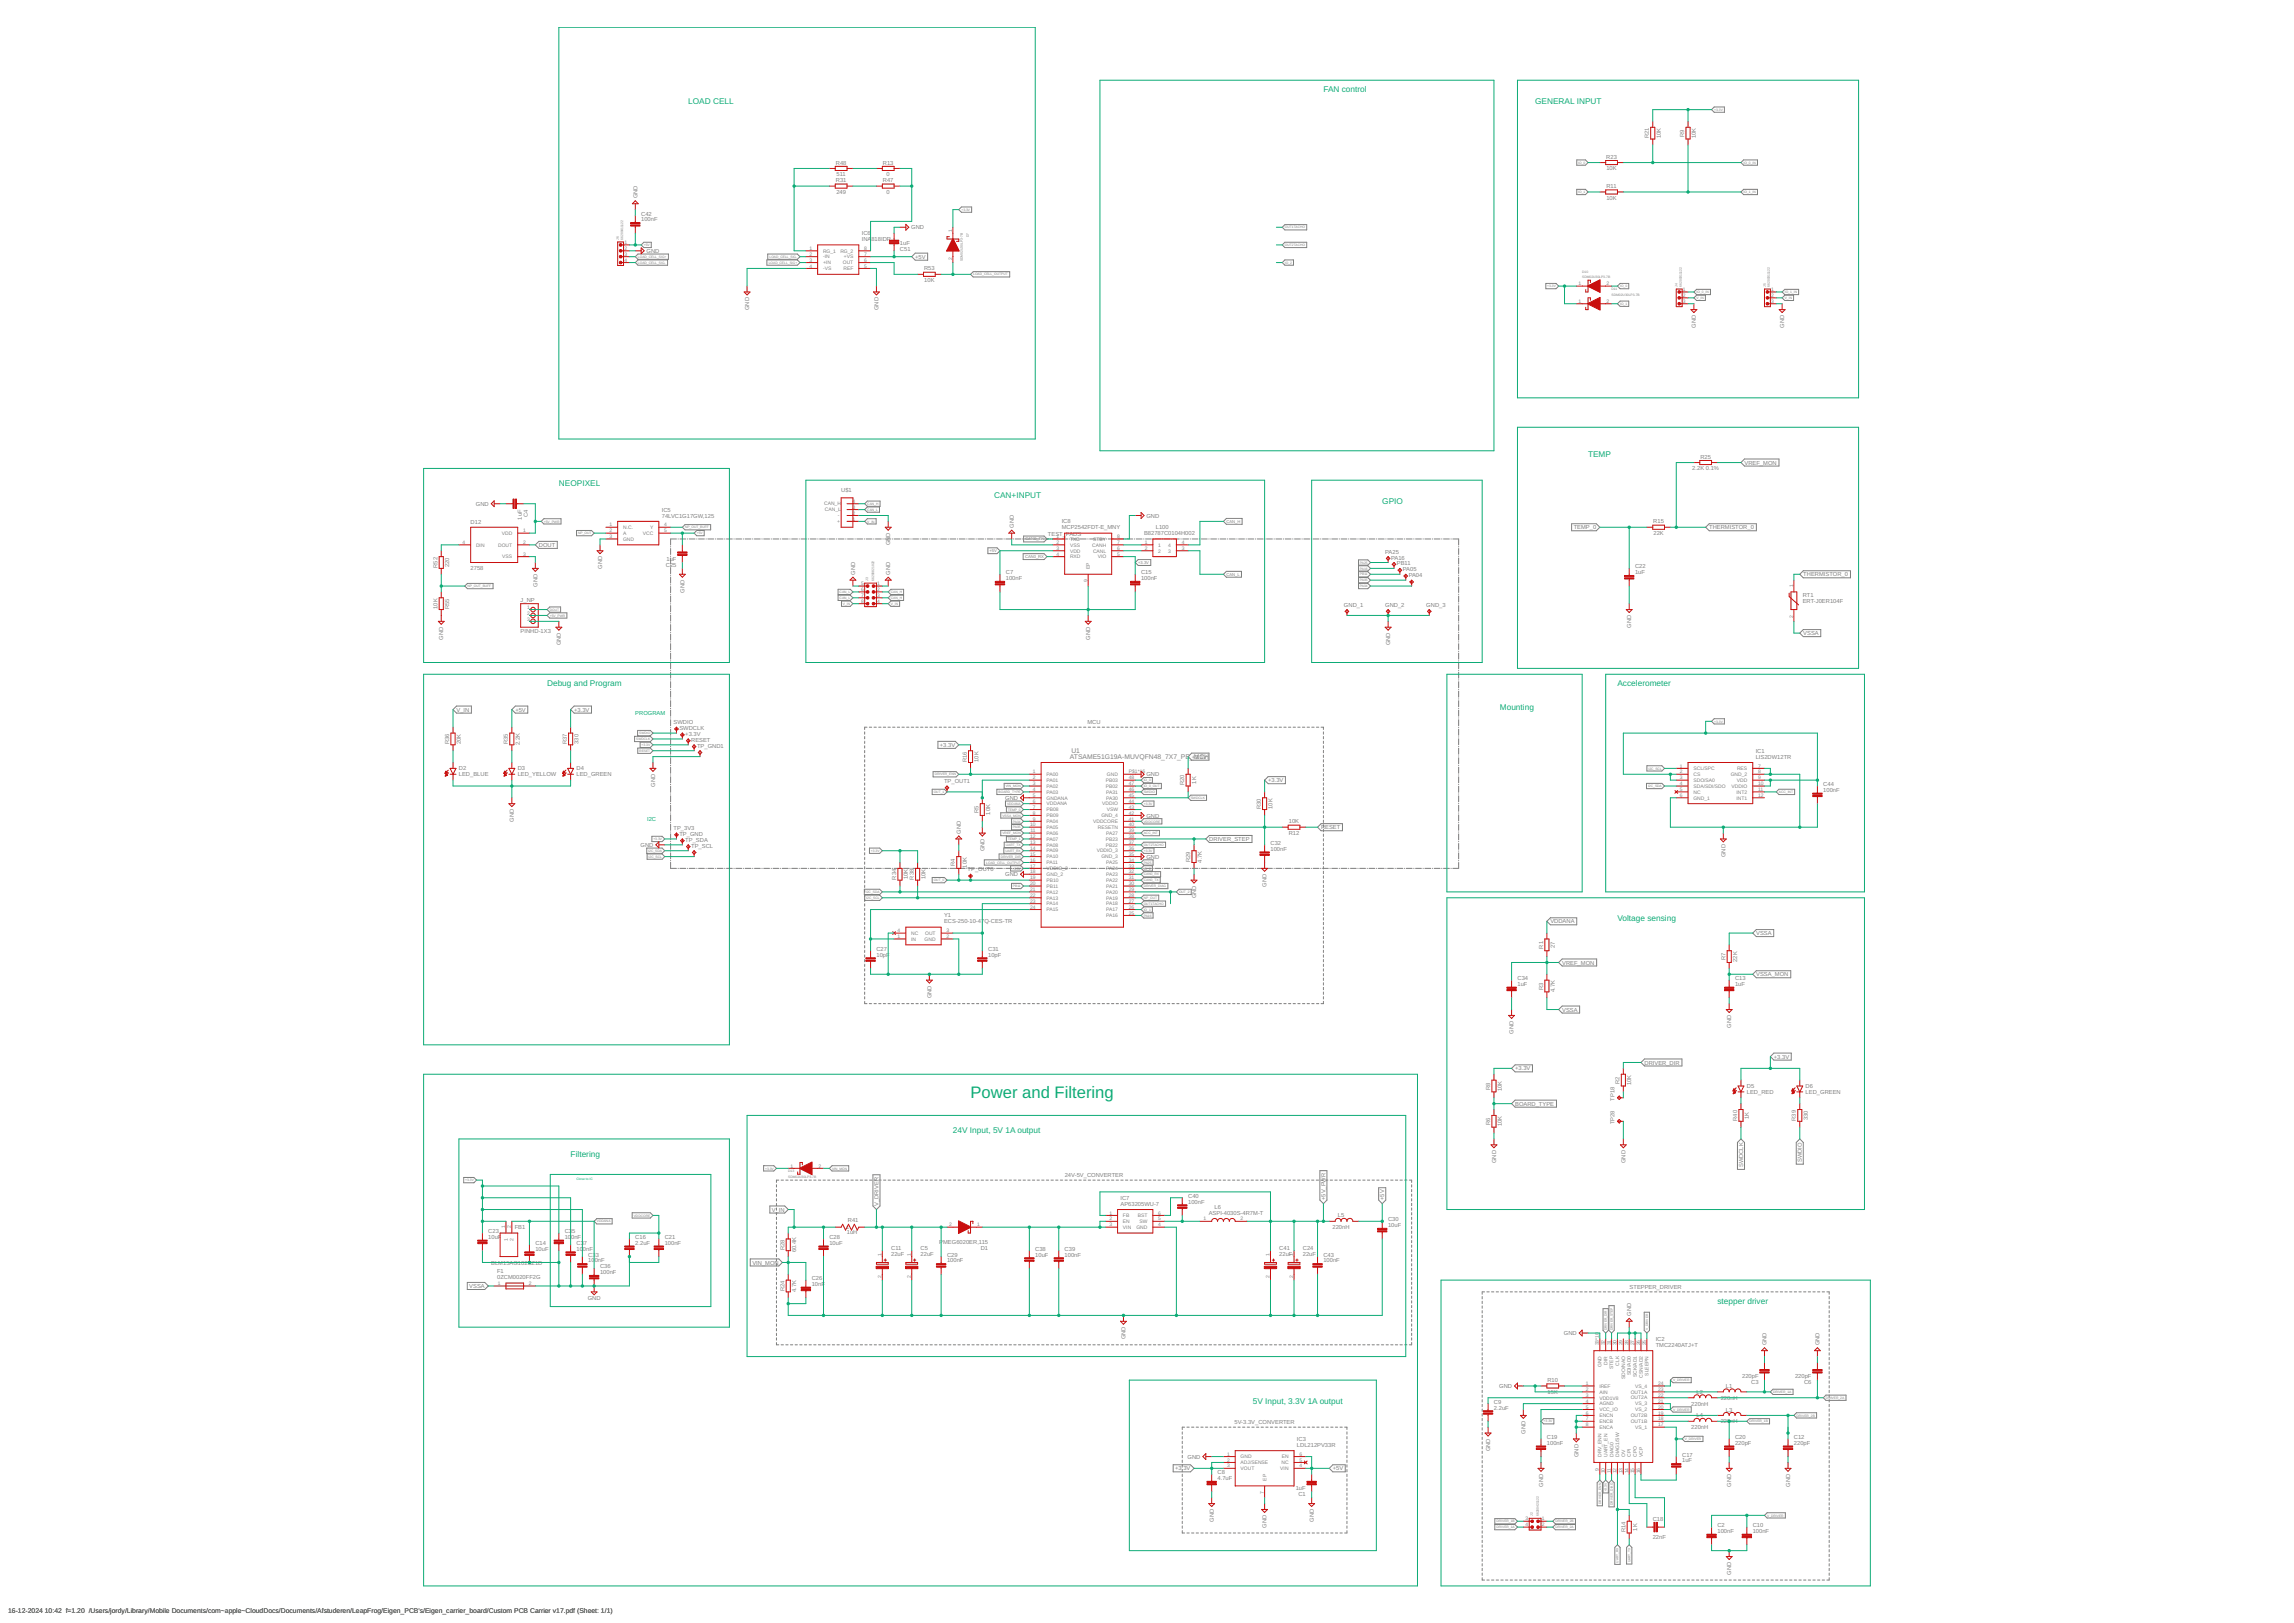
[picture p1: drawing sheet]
<svg xmlns="http://www.w3.org/2000/svg" width="1189mm" height="841mm" viewBox="0 0 1189 841" stroke-linecap="round" stroke-linejoin="round" font-family="sans-serif">
<defs><g id="words">
<text font-size="8.6" fill="#0dab76" x="503" y="569">Power and Filtering</text>
<g font-size="4.3" fill="#0dab76">
<text x="686" y="48">FAN control</text>
<text x="357" y="54">LOAD CELL</text>
<text x="796" y="54">GENERAL INPUT</text>
<text x="823" y="237">TEMP</text>
<text x="290" y="252">NEOPIXEL</text>
<text x="515" y="258">CAN+INPUT</text>
<text x="716" y="261">GPIO</text>
<text x="284" y="356">Debug and Program</text>
<text x="838" y="356">Accelerometer</text>
<text x="777" y="368">Mounting</text>
<text x="838" y="477">Voltage sensing</text>
<text x="494" y="587">24V Input, 5V 1A output</text>
<text x="296" y="599">Filtering</text>
<text x="890" y="676">stepper driver</text>
<text x="649" y="727">5V Input, 3.3V 1A output</text>
</g>
<g font-size="3.5" fill="#808080">
<text x="554" y="393">ATSAME51G19A-MUVQFN48_7X7_PE</text>
<text x="555" y="390">U1</text>
<text x="617" y="393">_MCH</text>
</g>
<g font-size="3.5">
<text x="4" y="836">16-12-2024</text>
<text x="23" y="836">10:42 f=1.20 /Users/jordy/Library/Mobile Documents/com~apple~CloudDocs/Documents/Afstuderen/LeapFrog/Eigen_PCB's/Eigen_carrier_board/Custom PCB Carrier v17.pdf (Sheet: 1/1)</text>
</g>
<g font-size="3" fill="#808080">
<text x="855" y="72" transform="rotate(-90 855 72)">R21</text>
<text x="861" y="72" transform="rotate(-90 861 72)">10K</text>
<text x="873" y="71" transform="rotate(-90 873 71)">R9</text>
<text x="879" y="72" transform="rotate(-90 879 72)">10K</text>
<text x="832" y="82">R23</text>
<text x="433" y="85">R48</text>
<text x="458" y="85">R13</text>
<text x="833" y="88">10K</text>
<text x="433" y="94">R31</text>
<text x="434" y="91">511</text>
<text x="458" y="94">R47</text>
<text x="459" y="91">0</text>
<text x="433" y="101">249</text>
<text x="459" y="101">0</text>
<text x="833" y="97">R11</text>
<text x="330" y="103" transform="rotate(-90 330 103)">GND</text>
<text x="833" y="104">10K</text>
<text x="332" y="112">C42</text>
<text x="332" y="115">100nF</text>
<text x="472" y="119">GND</text>
<text x="447" y="125">INA</text>
<text x="447" y="122">IC6</text>
<text x="452" y="125">818IDR</text>
<text x="335" y="131">GND</text>
<text x="466" y="127">1uF</text>
<text x="466" y="130">C51</text>
<text x="474" y="134">+5V</text>
<text x="479" y="140">R53</text>
<text x="479" y="146">10K</text>
<text x="388" y="161" transform="rotate(-90 388 161)">GND</text>
<text x="455" y="161" transform="rotate(-90 455 161)">GND</text>
<text x="879" y="170" transform="rotate(-90 879 170)">GND</text>
<text x="925" y="170" transform="rotate(-90 925 170)">GND</text>
<text x="881" y="238">R25</text>
<text x="877" y="244">2.2K 0.1%</text>
<text x="904" y="241">VREF_MON</text>
<text x="436" y="255">U$1</text>
<text x="247" y="262">GND</text>
<text x="270" y="269" transform="rotate(-90 270 269)">1uF</text>
<text x="273" y="268" transform="rotate(-90 273 268)">C4</text>
<text x="343" y="268">74LVC1G17GW,125</text>
<text x="343" y="265">IC5</text>
<text x="594" y="268">GND</text>
<text x="244" y="272">D12</text>
<text x="525" y="274" transform="rotate(-90 525 274)">GND</text>
<text x="550" y="274">MCP2542FDT-E_MNY</text>
<text x="550" y="271">IC8</text>
<text x="599" y="274">L100</text>
<text x="816" y="274">TEMP_0</text>
<text x="857" y="271">R15</text>
<text x="886" y="274">THERMISTOR_0</text>
<text x="543" y="278">TEST_</text>
<text x="552" y="278">PADS</text>
<text x="593" y="277">B82787C0104H002</text>
<text x="857" y="277">22K</text>
<text x="279" y="283">DOUT</text>
<text x="461" y="283" transform="rotate(-90 461 283)">GND</text>
<text x="718" y="287">PA25</text>
<text x="233" y="294" transform="rotate(-90 233 294)">220</text>
<text x="345" y="294">C25</text>
<text x="345" y="291">1uF</text>
<text x="721" y="290">PA16</text>
<text x="724" y="293">PB11</text>
<text x="227" y="294" transform="rotate(-90 227 294)">R52</text>
<text x="244" y="295">2758</text>
<text x="312" y="295" transform="rotate(-90 312 295)">GND</text>
<text x="443" y="298" transform="rotate(-90 443 298)">GND</text>
<text x="461" y="298" transform="rotate(-90 461 298)">GND</text>
<text x="521" y="298">C7</text>
<text x="591" y="298">C15</text>
<text x="727" y="296">PA05</text>
<text x="730" y="299">PA04</text>
<text x="847" y="298">1uF</text>
<text x="847" y="295">C22</text>
<text x="935" y="299">THERMISTOR_0</text>
<text x="279" y="304" transform="rotate(-90 279 304)">GND</text>
<text x="521" y="301">100nF</text>
<text x="591" y="301">100nF</text>
<text x="355" y="307" transform="rotate(-90 355 307)">GND</text>
<text x="934" y="309">RT1</text>
<text x="227" y="316" transform="rotate(-90 227 316)">10K</text>
<text x="233" y="316" transform="rotate(-90 233 316)">R55</text>
<text x="270" y="312">J_NP</text>
<text x="697" y="314">GND_1</text>
<text x="718" y="314">GND_2</text>
<text x="739" y="314">GND_3</text>
<text x="934" y="312">ERT-J0ER104F</text>
<text x="270" y="328">PINHD-1X3</text>
<text x="845" y="325" transform="rotate(-90 845 325)">GND</text>
<text x="935" y="329">VSSA</text>
<text x="230" y="331" transform="rotate(-90 230 331)">GND</text>
<text x="291" y="334" transform="rotate(-90 291 334)">GND</text>
<text x="565" y="331" transform="rotate(-90 565 331)">GND</text>
<text x="720" y="334" transform="rotate(-90 720 334)">GND</text>
<text x="237" y="369">V_IN</text>
<text x="267" y="369">+5V</text>
<text x="298" y="369">+3.3V</text>
<text x="349" y="375">SWDIO</text>
<text x="564" y="375">MCU</text>
<text x="352" y="378">SWDCLK</text>
<text x="355" y="381">+3.3V</text>
<text x="233" y="386" transform="rotate(-90 233 386)">R36</text>
<text x="239" y="386" transform="rotate(-90 239 386)">20K</text>
<text x="263" y="386" transform="rotate(-90 263 386)">R35</text>
<text x="269" y="386" transform="rotate(-90 269 386)">2.2K</text>
<text x="294" y="386" transform="rotate(-90 294 386)">R37</text>
<text x="300" y="385" transform="rotate(-90 300 385)">330</text>
<text x="358" y="384">RESET</text>
<text x="361" y="388">TP_GND1</text>
<text x="487" y="387">+3.3V</text>
<text x="501" y="395" transform="rotate(-90 501 395)">R16</text>
<text x="507" y="395" transform="rotate(-90 507 395)">10K</text>
<text x="618" y="393">+3.3V</text>
<text x="910" y="393">LIS2DW12TR</text>
<text x="910" y="390">IC1</text>
<text x="238" y="399">D2</text>
<text x="268" y="399">D3</text>
<text x="299" y="399">D4</text>
<text x="238" y="402">LED_BLUE</text>
<text x="268" y="402">LED_YELLOW</text>
<text x="299" y="402">LED_GREEN</text>
<text x="339" y="408" transform="rotate(-90 339 408)">GND</text>
<text x="489" y="406">TP_OUT1</text>
<text x="594" y="402">GND</text>
<text x="614" y="407" transform="rotate(-90 614 407)">R20</text>
<text x="620" y="406" transform="rotate(-90 620 406)">1K</text>
<text x="657" y="405">+3.3V</text>
<text x="945" y="407">C44</text>
<text x="945" y="410">100nF</text>
<text x="521" y="414">GND</text>
<text x="653" y="419" transform="rotate(-90 653 419)">R30</text>
<text x="659" y="419" transform="rotate(-90 659 419)">10K</text>
<text x="266" y="426" transform="rotate(-90 266 426)">GND</text>
<text x="507" y="421" transform="rotate(-90 507 421)">R5</text>
<text x="513" y="422" transform="rotate(-90 513 422)">10K</text>
<text x="594" y="424">GND</text>
<text x="349" y="430">TP_3V3</text>
<text x="498" y="432" transform="rotate(-90 498 432)">GND</text>
<text x="668" y="427">10K</text>
<text x="685" y="430">RESET</text>
<text x="352" y="433">TP_GND</text>
<text x="355" y="436">TP_SDA</text>
<text x="627" y="436">DRIVER_STEP</text>
<text x="658" y="438">C32</text>
<text x="668" y="433">R12</text>
<text x="332" y="439">GND</text>
<text x="358" y="439">TP_SCL</text>
<text x="510" y="441" transform="rotate(-90 510 441)">GND</text>
<text x="658" y="441">100nF</text>
<text x="495" y="449" transform="rotate(-90 495 449)">R4</text>
<text x="501" y="450" transform="rotate(-90 501 450)">10K</text>
<text x="594" y="445">GND</text>
<text x="617" y="447" transform="rotate(-90 617 447)">R29</text>
<text x="623" y="447" transform="rotate(-90 623 447)">4.7K</text>
<text x="894" y="444" transform="rotate(-90 894 444)">GND</text>
<text x="464" y="456" transform="rotate(-90 464 456)">R34</text>
<text x="471" y="456" transform="rotate(-90 471 456)">10K</text>
<text x="474" y="456" transform="rotate(-90 474 456)">R38</text>
<text x="480" y="456" transform="rotate(-90 480 456)">10K</text>
<text x="501" y="452">TP_OUT0</text>
<text x="521" y="454">GND</text>
<text x="656" y="459" transform="rotate(-90 656 459)">GND</text>
<text x="620" y="466" transform="rotate(-90 620 466)">GND</text>
<text x="489" y="478">ECS-250-10-47Q-CES-TR</text>
<text x="489" y="475">Y1</text>
<text x="804" y="478">VDDANA</text>
<text x="910" y="485">VSSA</text>
<text x="800" y="492" transform="rotate(-90 800 492)">R1</text>
<text x="806" y="491" transform="rotate(-90 806 491)">27</text>
<text x="454" y="496">10pF</text>
<text x="454" y="493">C27</text>
<text x="512" y="496">10pF</text>
<text x="512" y="493">C31</text>
<text x="894" y="498" transform="rotate(-90 894 498)">R7</text>
<text x="810" y="500">VREF_MON</text>
<text x="900" y="498" transform="rotate(-90 900 498)">22K</text>
<text x="786" y="508">C34</text>
<text x="899" y="508">C13</text>
<text x="910" y="506">VSSA_MON</text>
<text x="786" y="511">1uF</text>
<text x="800" y="513" transform="rotate(-90 800 513)">R3</text>
<text x="806" y="514" transform="rotate(-90 806 514)">4.7K</text>
<text x="899" y="511">1uF</text>
<text x="483" y="517" transform="rotate(-90 483 517)">GND</text>
<text x="810" y="524">VSSA</text>
<text x="897" y="533" transform="rotate(-90 897 533)">GND</text>
<text x="784" y="536" transform="rotate(-90 784 536)">GND</text>
<text x="852" y="552">DRIVER_DIR</text>
<text x="919" y="549">+3.3V</text>
<text x="785" y="555">+3.3V</text>
<text x="839" y="562" transform="rotate(-90 839 562)">R2</text>
<text x="845" y="562" transform="rotate(-90 845 562)">10K</text>
<text x="905" y="564">D5</text>
<text x="936" y="564">D6</text>
<text x="772" y="565" transform="rotate(-90 772 565)">R8</text>
<text x="778" y="565" transform="rotate(-90 778 565)">10K</text>
<text x="905" y="567">LED_RED</text>
<text x="936" y="567">LED_GREEN</text>
<text x="785" y="573">BOARD_TYPE</text>
<text x="837" y="570" transform="rotate(-90 837 570)">TP18</text>
<text x="900" y="581" transform="rotate(-90 900 581)">R40</text>
<text x="906" y="580" transform="rotate(-90 906 580)">1K</text>
<text x="931" y="581" transform="rotate(-90 931 581)">R39</text>
<text x="937" y="580" transform="rotate(-90 937 580)">330</text>
<text x="772" y="583" transform="rotate(-90 772 583)">R6</text>
<text x="778" y="584" transform="rotate(-90 778 584)">10K</text>
<text x="837" y="583" transform="rotate(-90 837 583)">TP28</text>
<text x="775" y="603" transform="rotate(-90 775 603)">GND</text>
<text x="842" y="603" transform="rotate(-90 842 603)">GND</text>
<text x="903" y="605" transform="rotate(-90 903 605)">SWDCLK</text>
<text x="934" y="602" transform="rotate(-90 934 602)">SWDIO</text>
<text x="552" y="610">24V-5V_CONVERTER</text>
<text x="581" y="622">IC7</text>
<text x="616" y="624">100nF</text>
<text x="616" y="621">C40</text>
<text x="687" y="622" transform="rotate(-90 687 622)">+5V_PWR</text>
<text x="717" y="622" transform="rotate(-90 717 622)">+5V</text>
<text x="400" y="628">V_IN</text>
<text x="455" y="625" transform="rotate(-90 455 625)">V_DRIVER</text>
<text x="581" y="625">AP63205WU-7</text>
<text x="626" y="629">ASPI-4030S-4R7M-T</text>
<text x="629" y="626">L6</text>
<text x="439" y="633">R41</text>
<text x="693" y="631">L5</text>
<text x="719" y="636">10uF</text>
<text x="719" y="633">C30</text>
<text x="253" y="639">C23</text>
<text x="267" y="637">FB1</text>
<text x="293" y="639">C3</text>
<text x="297" y="639">5</text>
<text x="439" y="640">1uH</text>
<text x="691" y="637">220nH</text>
<text x="253" y="642">10uF</text>
<text x="277" y="645">C14</text>
<text x="293" y="642">10</text>
<text x="296" y="642">0nF</text>
<text x="299" y="645">C3</text>
<text x="303" y="645">7</text>
<text x="329" y="645">2.2uF</text>
<text x="329" y="642">C16</text>
<text x="344" y="645">100nF</text>
<text x="344" y="642">C21</text>
<text x="407" y="648" transform="rotate(-90 407 648)">R28</text>
<text x="430" y="645">10uF</text>
<text x="430" y="642">C28</text>
<text x="462" y="648">C11</text>
<text x="477" y="648">C5</text>
<text x="487" y="645">PMEG6020ER,115</text>
<text x="508" y="648">D1</text>
<text x="663" y="648">C41</text>
<text x="675" y="648">C24</text>
<text x="277" y="648">10uF</text>
<text x="299" y="648">10</text>
<text x="302" y="648">0nF</text>
<text x="305" y="651">C3</text>
<text x="309" y="651">3</text>
<text x="413" y="649" transform="rotate(-90 413 649)">60.4K</text>
<text x="462" y="651">22uF</text>
<text x="477" y="651">22uF</text>
<text x="491" y="651">C29</text>
<text x="537" y="651">10uF</text>
<text x="537" y="648">C38</text>
<text x="552" y="651">100nF</text>
<text x="552" y="648">C39</text>
<text x="663" y="651">22uF</text>
<text x="675" y="651">22uF</text>
<text x="686" y="651">C43</text>
<text x="255" y="655">BLM15AG102SZ1D</text>
<text x="258" y="660">F1</text>
<text x="305" y="654">10</text>
<text x="308" y="654">0nF</text>
<text x="311" y="657">C36</text>
<text x="390" y="655">VIN_MON</text>
<text x="491" y="654">100nF</text>
<text x="686" y="654">100nF</text>
<text x="258" y="663">0ZCM0020FF2G</text>
<text x="311" y="660">100nF</text>
<text x="421" y="663">C26</text>
<text x="243" y="667">VSSA</text>
<text x="407" y="669" transform="rotate(-90 407 669)">R24</text>
<text x="413" y="669" transform="rotate(-90 413 669)">4.7K</text>
<text x="421" y="666">10nF</text>
<text x="845" y="668">STEPPER_DRIVER</text>
<text x="305" y="674">GND</text>
<text x="845" y="682" transform="rotate(-90 845 682)">GND</text>
<text x="583" y="694" transform="rotate(-90 583 694)">GND</text>
<text x="811" y="692">GND</text>
<text x="858" y="695">IC2</text>
<text x="858" y="698">TMC2240ATJ+T</text>
<text x="916" y="697" transform="rotate(-90 916 697)">GND</text>
<text x="943" y="697" transform="rotate(-90 943 697)">GND</text>
<text x="777" y="719">GND</text>
<text x="802" y="716">R10</text>
<text x="894" y="719">L1</text>
<text x="903" y="714">220pF</text>
<text x="908" y="717">C3</text>
<text x="930" y="714">220pF</text>
<text x="935" y="717">C6</text>
<text x="802" y="722">15K</text>
<text x="879" y="722">L2</text>
<text x="892" y="725">220nH</text>
<text x="774" y="730">2.2uF</text>
<text x="774" y="727">C9</text>
<text x="876" y="728">220nH</text>
<text x="894" y="731">L3</text>
<text x="879" y="734">L4</text>
<text x="892" y="738">220</text>
<text x="897" y="738">nH</text>
<text x="640" y="738">5V-3.3V_CONVERTER</text>
<text x="791" y="743" transform="rotate(-90 791 743)">GND</text>
<text x="876" y="741">220nH</text>
<text x="672" y="750">LDL212PV33R</text>
<text x="672" y="747">IC3</text>
<text x="802" y="749">100nF</text>
<text x="802" y="746">C19</text>
<text x="899" y="749">220pF</text>
<text x="899" y="746">C20</text>
<text x="930" y="749">220pF</text>
<text x="930" y="746">C12</text>
<text x="615" y="756">GND</text>
<text x="772" y="752" transform="rotate(-90 772 752)">GND</text>
<text x="818" y="755" transform="rotate(-90 818 755)">GND</text>
<text x="872" y="755">C17</text>
<text x="609" y="762">+3.3V</text>
<text x="691" y="762">+5V</text>
<text x="872" y="758">1uF</text>
<text x="631" y="767">4.7uF</text>
<text x="631" y="764">C8</text>
<text x="672" y="772">1uF</text>
<text x="800" y="770" transform="rotate(-90 800 770)">GND</text>
<text x="897" y="770" transform="rotate(-90 897 770)">GND</text>
<text x="928" y="770" transform="rotate(-90 928 770)">GND</text>
<text x="673" y="775">C1</text>
<text x="629" y="789" transform="rotate(-90 629 789)">GND</text>
<text x="656" y="792" transform="rotate(-90 656 792)">GND</text>
<text x="681" y="789" transform="rotate(-90 681 789)">GND</text>
<text x="857" y="788">C18</text>
<text x="890" y="791">C2</text>
<text x="908" y="791">C10</text>
<text x="842" y="794" transform="rotate(-90 842 794)">R14</text>
<text x="848" y="793" transform="rotate(-90 848 793)">1K</text>
<text x="857" y="797">22nF</text>
<text x="890" y="794">100nF</text>
<text x="908" y="794">100nF</text>
<text x="897" y="816" transform="rotate(-90 897 816)">GND</text>
</g>
<g font-size="3" fill="#0dab76">
<text x="329" y="371">PROGRAM</text>
<text x="335" y="426">I2C</text>
</g>
<g font-size="2.6" fill="#808080">
<text x="493" y="120" transform="rotate(-90 493 120)">1</text>
<text x="324" y="126">1</text>
<text x="324" y="130">2</text>
<text x="419" y="130">1</text>
<text x="427" y="131">RG_1</text>
<text x="436" y="131">RG_2</text>
<text x="448" y="130">8</text>
<text x="324" y="133">3</text>
<text x="324" y="136">4</text>
<text x="419" y="133">2</text>
<text x="419" y="136">3</text>
<text x="427" y="134">-IN</text>
<text x="427" y="137">+IN</text>
<text x="437" y="137">OUT</text>
<text x="437" y="134">+VS</text>
<text x="448" y="133">7</text>
<text x="448" y="136">6</text>
<text x="493" y="135" transform="rotate(-90 493 135)">2</text>
<text x="419" y="139">4</text>
<text x="427" y="140">-VS</text>
<text x="437" y="140">REF</text>
<text x="448" y="139">5</text>
<text x="818" y="148">1</text>
<text x="833" y="148">2</text>
<text x="872" y="151">1</text>
<text x="872" y="154">2</text>
<text x="918" y="151">1</text>
<text x="918" y="154">2</text>
<text x="818" y="157">1</text>
<text x="833" y="157">2</text>
<text x="872" y="157">3</text>
<text x="918" y="157">3</text>
<text x="427" y="262">CAN_H</text>
<text x="442" y="264">3</text>
<text x="442" y="261">4</text>
<text x="428" y="265">CAN_L</text>
<text x="434" y="268">-</text>
<text x="442" y="270">1</text>
<text x="442" y="267">2</text>
<text x="271" y="276">1</text>
<text x="316" y="273">1</text>
<text x="316" y="276">2</text>
<text x="323" y="274">N.C.</text>
<text x="337" y="274">Y</text>
<text x="344" y="273">4</text>
<text x="344" y="276">5</text>
<text x="434" y="271">+</text>
<text x="240" y="282">4</text>
<text x="260" y="277">VDD</text>
<text x="271" y="282">2</text>
<text x="316" y="279">3</text>
<text x="323" y="277">A</text>
<text x="323" y="280">GND</text>
<text x="333" y="277">VCC</text>
<text x="548" y="279">1</text>
<text x="548" y="282">2</text>
<text x="555" y="280">TXD</text>
<text x="567" y="280">STBY</text>
<text x="579" y="279">8</text>
<text x="579" y="282">7</text>
<text x="593" y="282">1</text>
<text x="612" y="282">4</text>
<text x="247" y="283">DIN</text>
<text x="258" y="283">DOUT</text>
<text x="548" y="285">3</text>
<text x="555" y="283">VSS</text>
<text x="555" y="286">VDD</text>
<text x="566" y="283">CANH</text>
<text x="566" y="286">CANL</text>
<text x="579" y="285">6</text>
<text x="593" y="285">2</text>
<text x="600" y="283">1</text>
<text x="600" y="286">2</text>
<text x="605" y="286">3</text>
<text x="605" y="283">4</text>
<text x="612" y="285">3</text>
<text x="260" y="289">VSS</text>
<text x="271" y="288">3</text>
<text x="548" y="288">4</text>
<text x="555" y="289">RXD</text>
<text x="569" y="289">VIO</text>
<text x="579" y="288">5</text>
<text x="565" y="295" transform="rotate(-90 565 295)">EP</text>
<text x="446" y="303">5</text>
<text x="455" y="303">1</text>
<text x="564" y="302" transform="rotate(-90 564 302)">9</text>
<text x="929" y="304" transform="rotate(-90 929 304)">1</text>
<text x="446" y="306">6</text>
<text x="446" y="309">7</text>
<text x="455" y="306">2</text>
<text x="455" y="309">3</text>
<text x="273" y="315">1</text>
<text x="446" y="312">8</text>
<text x="455" y="312">4</text>
<text x="273" y="319">2</text>
<text x="273" y="322">3</text>
<text x="929" y="320" transform="rotate(-90 929 320)">2</text>
<text x="535" y="401">1</text>
<text x="585" y="401">P$1*1</text>
<text x="592" y="401">6</text>
<text x="871" y="398">1</text>
<text x="871" y="401">2</text>
<text x="878" y="399">SCL/SPC</text>
<text x="900" y="399">RES</text>
<text x="911" y="398">7</text>
<text x="911" y="401">8</text>
<text x="535" y="404">2</text>
<text x="535" y="407">3</text>
<text x="542" y="402">PA00</text>
<text x="542" y="405">PA01</text>
<text x="573" y="405">PB03</text>
<text x="574" y="402">GND</text>
<text x="585" y="407">47</text>
<text x="585" y="404">48</text>
<text x="871" y="404">3</text>
<text x="871" y="407">4</text>
<text x="878" y="402">CS</text>
<text x="878" y="405">SDO/SA0</text>
<text x="897" y="402">GND_2</text>
<text x="900" y="405">VDD</text>
<text x="911" y="404">9</text>
<text x="911" y="407">10</text>
<text x="535" y="410">4</text>
<text x="535" y="413">5</text>
<text x="542" y="408">PA02</text>
<text x="542" y="411">PA03</text>
<text x="573" y="408">PB02</text>
<text x="573" y="411">PA31</text>
<text x="585" y="413">45</text>
<text x="585" y="410">46</text>
<text x="871" y="410">5</text>
<text x="871" y="413">6</text>
<text x="878" y="408">SDA/SDI/SDO</text>
<text x="878" y="411">NC</text>
<text x="897" y="408">VDDIO</text>
<text x="900" y="411">INT2</text>
<text x="911" y="410">11</text>
<text x="911" y="413">12</text>
<text x="535" y="416">6</text>
<text x="535" y="419">7</text>
<text x="542" y="414">GNDANA</text>
<text x="542" y="417">VDDANA</text>
<text x="571" y="417">VDDIO</text>
<text x="573" y="414">PA30</text>
<text x="585" y="419">43</text>
<text x="585" y="416">44</text>
<text x="878" y="414">GND_1</text>
<text x="900" y="414">INT1</text>
<text x="535" y="422">8</text>
<text x="535" y="425">9</text>
<text x="542" y="420">PB08</text>
<text x="542" y="423">PB09</text>
<text x="571" y="423">GND_4</text>
<text x="574" y="420">VSW</text>
<text x="585" y="425">41</text>
<text x="585" y="422">42</text>
<text x="534" y="428">10</text>
<text x="534" y="431">11</text>
<text x="542" y="427">PA04</text>
<text x="542" y="430">PA05</text>
<text x="567" y="427">VDDCORE</text>
<text x="569" y="430">RESETN</text>
<text x="585" y="431">39</text>
<text x="585" y="428">40</text>
<text x="534" y="434">12</text>
<text x="534" y="437">13</text>
<text x="542" y="433">PA06</text>
<text x="542" y="436">PA07</text>
<text x="573" y="436">PB23</text>
<text x="573" y="433">PA27</text>
<text x="585" y="437">37</text>
<text x="585" y="434">38</text>
<text x="534" y="440">14</text>
<text x="534" y="443">15</text>
<text x="542" y="439">PA08</text>
<text x="542" y="442">PA09</text>
<text x="568" y="442">VDDIO_3</text>
<text x="573" y="439">PB22</text>
<text x="585" y="443">35</text>
<text x="585" y="440">36</text>
<text x="534" y="447">16</text>
<text x="534" y="450">17</text>
<text x="542" y="445">PA10</text>
<text x="542" y="448">PA11</text>
<text x="571" y="445">GND_3</text>
<text x="573" y="448">PA25</text>
<text x="585" y="450">33</text>
<text x="585" y="447">34</text>
<text x="534" y="453">18</text>
<text x="534" y="456">19</text>
<text x="542" y="451">VDDIO_2</text>
<text x="542" y="454">GND_2</text>
<text x="573" y="454">PA23</text>
<text x="573" y="451">PA24</text>
<text x="585" y="456">31</text>
<text x="585" y="453">32</text>
<text x="534" y="459">20</text>
<text x="534" y="462">21</text>
<text x="542" y="457">PB10</text>
<text x="542" y="460">PB11</text>
<text x="573" y="460">PA21</text>
<text x="573" y="457">PA22</text>
<text x="585" y="462">29</text>
<text x="585" y="459">30</text>
<text x="534" y="465">22</text>
<text x="534" y="468">23</text>
<text x="542" y="463">PA12</text>
<text x="542" y="466">PA13</text>
<text x="573" y="466">PA19</text>
<text x="573" y="463">PA20</text>
<text x="585" y="468">27</text>
<text x="585" y="465">28</text>
<text x="534" y="471">24</text>
<text x="542" y="469">PA14</text>
<text x="542" y="472">PA15</text>
<text x="573" y="472">PA17</text>
<text x="573" y="469">PA18</text>
<text x="585" y="474">25</text>
<text x="585" y="471">26</text>
<text x="573" y="475">PA16</text>
<text x="465" y="483">4</text>
<text x="472" y="484">NC</text>
<text x="479" y="484">OUT</text>
<text x="491" y="483">3</text>
<text x="465" y="486">1</text>
<text x="472" y="487">IN</text>
<text x="479" y="487">GND</text>
<text x="491" y="486">2</text>
<text x="410" y="605">1</text>
<text x="424" y="605">2</text>
<text x="575" y="629">1</text>
<text x="600" y="629">6</text>
<text x="492" y="635">2</text>
<text x="506" y="635">1</text>
<text x="575" y="632">2</text>
<text x="575" y="635">3</text>
<text x="582" y="631">FB</text>
<text x="582" y="634">EN</text>
<text x="590" y="631">BST</text>
<text x="590" y="634">SW</text>
<text x="600" y="635">4</text>
<text x="600" y="632">5</text>
<text x="624" y="632">1</text>
<text x="643" y="632">2</text>
<text x="262" y="636" transform="rotate(-90 262 636)">1</text>
<text x="265" y="636" transform="rotate(-90 265 636)">2</text>
<text x="439" y="637">1</text>
<text x="582" y="637">VIN</text>
<text x="589" y="637">GND</text>
<text x="263" y="643" transform="rotate(-90 263 643)">1</text>
<text x="266" y="643" transform="rotate(-90 266 643)">2</text>
<text x="457" y="651" transform="rotate(-90 457 651)">1</text>
<text x="472" y="651" transform="rotate(-90 472 651)">1</text>
<text x="658" y="651" transform="rotate(-90 658 651)">1</text>
<text x="670" y="651" transform="rotate(-90 670 651)">1</text>
<text x="258" y="666">1</text>
<text x="274" y="666">2</text>
<text x="457" y="662" transform="rotate(-90 457 662)">2</text>
<text x="472" y="662" transform="rotate(-90 472 662)">2</text>
<text x="658" y="662" transform="rotate(-90 658 662)">2</text>
<text x="670" y="662" transform="rotate(-90 670 662)">2</text>
<text x="829" y="697" transform="rotate(-90 829 697)">33*10</text>
<text x="832" y="697" transform="rotate(-90 832 697)">32</text>
<text x="835" y="697" transform="rotate(-90 835 697)">31</text>
<text x="838" y="697" transform="rotate(-90 838 697)">30</text>
<text x="841" y="697" transform="rotate(-90 841 697)">29</text>
<text x="844" y="697" transform="rotate(-90 844 697)">28</text>
<text x="847" y="697" transform="rotate(-90 847 697)">27</text>
<text x="850" y="697" transform="rotate(-90 850 697)">26</text>
<text x="853" y="697" transform="rotate(-90 853 697)">25</text>
<text x="833" y="707" transform="rotate(-90 833 707)">DIR</text>
<text x="839" y="708" transform="rotate(-90 839 708)">CLK</text>
<text x="830" y="708" transform="rotate(-90 830 708)">GND</text>
<text x="836" y="709" transform="rotate(-90 836 709)">STEP</text>
<text x="845" y="713" transform="rotate(-90 845 713)">SDI/AD0</text>
<text x="848" y="714" transform="rotate(-90 848 714)">SCK/AD1</text>
<text x="851" y="714" transform="rotate(-90 851 714)">CSN/AD2</text>
<text x="854" y="713" transform="rotate(-90 854 713)">SLEEPN</text>
<text x="822" y="718">1</text>
<text x="829" y="719">IREF</text>
<text x="842" y="715" transform="rotate(-90 842 715)">SDO/NAO</text>
<text x="847" y="719">VS_4</text>
<text x="859" y="718">24</text>
<text x="822" y="721">2</text>
<text x="822" y="724">3</text>
<text x="829" y="722">AIN</text>
<text x="829" y="725">VDD1V8</text>
<text x="845" y="722">OUT1A</text>
<text x="845" y="725">OUT2A</text>
<text x="859" y="721">23</text>
<text x="859" y="724">22</text>
<text x="822" y="727">4</text>
<text x="822" y="730">5</text>
<text x="829" y="728">AGND</text>
<text x="829" y="731">VCC_IO</text>
<text x="847" y="728">VS_3</text>
<text x="847" y="731">VS_2</text>
<text x="859" y="727">21</text>
<text x="859" y="730">20</text>
<text x="822" y="733">6</text>
<text x="822" y="736">7</text>
<text x="829" y="734">ENCN</text>
<text x="829" y="737">ENCB</text>
<text x="845" y="734">OUT2B</text>
<text x="845" y="737">OUT1B</text>
<text x="859" y="733">19</text>
<text x="859" y="736">18</text>
<text x="822" y="739">8</text>
<text x="829" y="740">ENCA</text>
<text x="847" y="740">VS_1</text>
<text x="859" y="739">17</text>
<text x="636" y="754">1</text>
<text x="643" y="756">GND</text>
<text x="664" y="756">EN</text>
<text x="673" y="754">6</text>
<text x="830" y="755" transform="rotate(-90 830 755)">DRV_ENN</text>
<text x="833" y="755" transform="rotate(-90 833 755)">UART_EN</text>
<text x="836" y="755" transform="rotate(-90 836 755)">DIAG0</text>
<text x="839" y="755" transform="rotate(-90 839 755)">DIAG1/SW</text>
<text x="842" y="755" transform="rotate(-90 842 755)">OV</text>
<text x="845" y="755" transform="rotate(-90 845 755)">CPI</text>
<text x="848" y="755" transform="rotate(-90 848 755)">CPO</text>
<text x="851" y="755" transform="rotate(-90 851 755)">VCP</text>
<text x="636" y="757">2</text>
<text x="636" y="760">3</text>
<text x="643" y="759">ADJ/SENSE</text>
<text x="643" y="762">VOUT</text>
<text x="664" y="762">VIN</text>
<text x="664" y="759">NC</text>
<text x="673" y="757">5</text>
<text x="673" y="760">4</text>
<text x="656" y="767" transform="rotate(-90 656 767)">EP</text>
<text x="829" y="762" transform="rotate(-90 829 762)">9</text>
<text x="832" y="764" transform="rotate(-90 832 764)">10</text>
<text x="835" y="763" transform="rotate(-90 835 763)">11</text>
<text x="838" y="764" transform="rotate(-90 838 764)">12</text>
<text x="841" y="764" transform="rotate(-90 841 764)">13</text>
<text x="844" y="764" transform="rotate(-90 844 764)">14</text>
<text x="847" y="764" transform="rotate(-90 847 764)">15</text>
<text x="850" y="764" transform="rotate(-90 850 764)">16</text>
<text x="655" y="774" transform="rotate(-90 655 774)">7</text>
<text x="791" y="788">3</text>
<text x="791" y="791">4</text>
<text x="799" y="788">1</text>
<text x="799" y="791">2</text>
</g>
<g font-size="2.1" fill="#808080">
<text x="636" y="271">CAN_H</text>
<text x="531" y="280">CAN0_TX</text>
<text x="513" y="286">+5V</text>
<text x="531" y="289">CAN0_RX</text>
<text x="590" y="292">+3.3V</text>
<text x="636" y="298">CAN_L</text>
</g>
<g font-size="1.7" fill="#808080">
<text x="888" y="57">+3.3V</text>
<text x="818" y="85">IO_0</text>
<text x="904" y="85">IO_0_IN</text>
<text x="818" y="100">IO_1</text>
<text x="904" y="100">IO_1_IN</text>
<text x="498" y="109">+3.3V</text>
<text x="666" y="118">OUT1TACHO</text>
<text x="321" y="124" transform="rotate(-90 321 124)">J6</text>
<text x="323" y="124" transform="rotate(-90 323 124)">66200411122</text>
<text x="502" y="123" transform="rotate(-90 502 123)">D7</text>
<text x="334" y="128">+5V</text>
<text x="666" y="128">OUT2TACHO</text>
<text x="331" y="137">LOAD_CELL_SIG-</text>
<text x="331" y="134">LOAD_CELL_SIG+</text>
<text x="398" y="137">LOAD_CELL_SIG+</text>
<text x="399" y="134">LOAD_CELL_SIG-</text>
<text x="499" y="135" transform="rotate(-90 499 135)">SDM02U30LP3-7B</text>
<text x="666" y="137">IO_2</text>
<text x="504" y="143">LOAD_CELL_OUTPUT</text>
<text x="820" y="141">D10</text>
<text x="802" y="149">+3.3V</text>
<text x="820" y="144">SDM02U30LP3-7B</text>
<text x="840" y="149">IO_0</text>
<text x="869" y="149" transform="rotate(-90 869 149)">J4</text>
<text x="872" y="149" transform="rotate(-90 872 149)">66200311122</text>
<text x="915" y="149" transform="rotate(-90 915 149)">J5</text>
<text x="917" y="149" transform="rotate(-90 917 149)">66200311122</text>
<text x="835" y="153">SDM02U30LP3-7B</text>
<text x="835" y="150">D11</text>
<text x="879" y="155">V_IN</text>
<text x="879" y="152">IO_0_IN</text>
<text x="925" y="155">V_IN</text>
<text x="925" y="152">IO_1_IN</text>
<text x="840" y="158">IO_1</text>
<text x="449" y="262">CAN_H</text>
<text x="449" y="265">CAN_L</text>
<text x="282" y="271">+5V_PWR</text>
<text x="355" y="274">NP_OUT_BUFF</text>
<text x="449" y="271">V_IN</text>
<text x="300" y="277">NP_OUT</text>
<text x="361" y="277">+5V</text>
<text x="705" y="292">PA25</text>
<text x="705" y="298">PB11</text>
<text x="705" y="295">PA16</text>
<text x="242" y="304">NP_OUT_BUFF</text>
<text x="450" y="301" transform="rotate(-90 450 301)">J3</text>
<text x="453" y="301" transform="rotate(-90 453 301)">66200821022</text>
<text x="705" y="304">PA04</text>
<text x="705" y="301">PA05</text>
<text x="435" y="307">CAN_L</text>
<text x="435" y="310">CAN_L</text>
<text x="462" y="307">CAN_H</text>
<text x="462" y="310">CAN_H</text>
<text x="285" y="316">DOUT</text>
<text x="437" y="313">V_IN</text>
<text x="462" y="313">V_IN</text>
<text x="285" y="320">+5V_PWR</text>
<text x="888" y="374">+3.3V</text>
<text x="330" y="384">SWDCLK</text>
<text x="331" y="381">SWDIO</text>
<text x="331" y="390">RESET</text>
<text x="332" y="387">+3.3V</text>
<text x="484" y="402">DRIVER_ENN</text>
<text x="854" y="399">I2C_SCL</text>
<text x="521" y="408">VIN_MON</text>
<text x="593" y="405">IO_0</text>
<text x="593" y="408">IO_0_OUT</text>
<text x="854" y="408">I2C_SDA</text>
<text x="484" y="411">OUT_1</text>
<text x="518" y="411">BOARD_TYPE</text>
<text x="593" y="411">SWDIO</text>
<text x="922" y="411">ACC_INT</text>
<text x="522" y="417">VDDANA</text>
<text x="593" y="417">+3.3V</text>
<text x="617" y="414">SWDCLK</text>
<text x="520" y="423">VSSA_MON</text>
<text x="522" y="420">TEMP_0</text>
<text x="525" y="426">PA04</text>
<text x="525" y="429">PA05</text>
<text x="593" y="426">VDDCORE</text>
<text x="339" y="435">+3.3V</text>
<text x="520" y="432">VREF_MON</text>
<text x="522" y="435">TEMP_1</text>
<text x="593" y="432">ACC_INT</text>
<text x="336" y="441">I2C_SDA</text>
<text x="451" y="441">+3.3V</text>
<text x="521" y="441">UART_RX</text>
<text x="521" y="438">UART_TX</text>
<text x="593" y="441">+3.3V</text>
<text x="593" y="438">OUT2TACHO</text>
<text x="336" y="445">I2C_SCL</text>
<text x="511" y="448">LOAD_CELL_OUTPUT</text>
<text x="519" y="445">DRIVER_DIR</text>
<text x="593" y="448">PA25</text>
<text x="525" y="451">+3.3V</text>
<text x="593" y="451">IO_2</text>
<text x="593" y="454">CAN0_RX</text>
<text x="484" y="457">OUT_0</text>
<text x="525" y="460">PB11</text>
<text x="593" y="457">CAN0_TX</text>
<text x="593" y="460">DRIVER_DIAG</text>
<text x="449" y="463">I2C_SDA</text>
<text x="449" y="466">I2C_SCL</text>
<text x="593" y="466">NP_OUT</text>
<text x="611" y="463">OUT_2</text>
<text x="593" y="469">OUT1TACHO</text>
<text x="593" y="472">IO_1</text>
<text x="593" y="475">PA16</text>
<text x="397" y="606">+3.3V</text>
<text x="408" y="611">SDM02U30LP3-7B</text>
<text x="408" y="608">D13</text>
<text x="431" y="606">VIN_MON</text>
<text x="241" y="612">+3.3V</text>
<text x="309" y="633">VDDANA</text>
<text x="328" y="630">VDDCORE</text>
<text x="833" y="689" transform="rotate(-90 833 689)">DRIVER_DIR</text>
<text x="836" y="689" transform="rotate(-90 836 689)">DRIVER_STEP</text>
<text x="854" y="689" transform="rotate(-90 854 689)">V_DRIVER</text>
<text x="867" y="716">V_DRIVER</text>
<text x="919" y="722">DRIVER_1A</text>
<text x="946" y="725">DRIVER_2A</text>
<text x="867" y="731">V_DRIVER</text>
<text x="800" y="737">+3.3V</text>
<text x="907" y="737">DRIVER_1B</text>
<text x="931" y="734">DRIVER_2B</text>
<text x="873" y="746">V_DRIVER</text>
<text x="833" y="773" transform="rotate(-90 833 773)">+3.3V</text>
<text x="830" y="779" transform="rotate(-90 830 779)">DRIVER_ENN</text>
<text x="836" y="780" transform="rotate(-90 836 780)">DRIVER_DIAG</text>
<text x="794" y="786" transform="rotate(-90 794 786)">J2</text>
<text x="798" y="786" transform="rotate(-90 798 786)">66200421122</text>
<text x="916" y="786">V_DRIVER</text>
<text x="776" y="789">DRIVER_1B</text>
<text x="776" y="792">DRIVER_1A</text>
<text x="806" y="789">DRIVER_2B</text>
<text x="806" y="792">DRIVER_2A</text>
<text x="839" y="810" transform="rotate(-90 839 810)">UART_RX</text>
<text x="845" y="810" transform="rotate(-90 845 810)">UART_TX</text>
</g>
<text font-size="1.7" fill="#0dab76" x="299" y="612">Close to IC</text>
</g></defs>
<g fill="none" stroke="#808080" stroke-width=".52">
<path d="M887 57l1-2h6v3h-6zM817 83h5l1 1-1 2h-5zM817 98h5l1 1-1 2h-5zM904 83h7v3h-7l-2-2zM904 98h7v3h-7l-2-2zM497 109l1-2h6v3h-6zM666 116h11v3h-11l-1-1zM331 135h15v2h-15l-2-1zM331 132h15v2h-15l-2-1zM334 126h4v2h-4l-2-1zM397 135h16l2 1-2 1h-16zM398 132h15l2 1-2 1h-15z"/>
<path d="M474 131h7v4h-7l-1-2zM666 126h11v2h-11l-1-1zM666 135h4v2h-4l-1-1zM503 142l1-1h19v3h-19zM801 147h5l2 1-2 2h-5zM838 148l2-1h4v3h-4zM840 156h4v3h-4l-2-2zM878 154l1-1h5v3h-5zM878 151l1-1h7v3h-7zM925 153h5v3h-5l-1-2zM925 150h7v3h-7l-1-2zM904 238h18v4h-18l-2-2z"/>
<path d="M282 269h9v3h-9l-2-2zM299 275h8l1 1-1 2h-8zM351 279h-3v3M351 279h1M352 279h3M354 273l1-1h13v3h-13zM356 279h.1M357 279h3M360 276l1-1h4v3h-4zM361 279h.1M362 279h3M366 279h.1"/>
<path d="M367 279h3M371 279h.1M372 279h3M376 279h.1M376 279h4M380 279h1M381 279h3M385 279h.1M386 279h3M390 279h.1M391 279h3M395 279h.1"/>
<path d="M396 279h3M400 279h.1M401 279h3M404 279h1M405 279h3M409 279h.1M410 279h3M414 279h.1M415 279h3M419 279h.1M420 279h3M424 279h.1"/>
<path d="M425 279h3M429 279h.1M430 279h3M433 279h1M434 279h3M438 279h.1M439 279h3M443 279h.1M444 279h3M448 279h.1M448 270l1-1h5v3h-5zM448 261l1-1h7v2h-7z"/>
<path d="M449 279h3M449 263h7v2h-7l-1-1zM453 279h.1M454 279h3M458 279h.1M459 279h3M462 279h1M463 279h3M467 279h.1M468 279h3M472 279h.1M473 279h3"/>
<path d="M477 279h.1M478 279h3M482 279h.1M483 279h3M487 279h.1M487 279h4M491 279h1M492 279h3M496 279h.1M497 279h3M501 279h.1M502 279h3"/>
<path d="M506 279h.1M507 279h3M511 279h.1M512 279h3M515 279h1M516 279h3M520 279h.1M521 279h3M525 279h.1M526 279h3M530 279h.1M530 278h11l2 1-2 2h-11z"/>
<path d="M531 279h3M535 279h.1M536 279h3M540 279h.1M541 279h3M544 279h1M545 279h3M549 279h.1M550 279h3M554 279h.1M555 279h3M559 279h.1"/>
<path d="M560 279h3M564 279h.1M565 279h3M569 279h.1M570 279h3M573 279h1M574 279h3M578 279h.1M579 279h3M583 279h.1M584 279h3M588 279h.1"/>
<path d="M589 279h3M593 279h.1M594 279h3M598 279h.1M598 279h4M602 279h1M603 279h3M607 279h.1M608 279h3M612 279h.1M613 279h3M617 279h.1"/>
<path d="M618 279h3M622 279h.1M623 279h3M626 279h1M627 279h3M631 279h.1M632 279h3M636 269h8v3h-8l-2-2zM636 279h.1M637 279h3M641 279h.1M642 279h3"/>
<path d="M646 279h.1M647 279h3M651 279h.1M652 279h3M655 279h1M656 279h3M660 279h.1M661 279h3M665 279h.1M666 279h3M670 279h.1M671 279h3"/>
<path d="M675 279h.1M676 279h3M680 279h.1M681 279h3M684 279h1M685 279h3M689 279h.1M690 279h3M694 279h.1M695 279h3M699 279h.1M700 279h3"/>
<path d="M704 279h.1M705 279h3M709 279h.1M709 279h4M713 279h1M714 279h3M718 279h.1M719 279h3M723 279h.1M724 279h3M728 279h.1M729 279h3"/>
<path d="M733 279h.1M734 279h3M737 279h1M738 279h3M742 279h.1M743 279h3M747 279h.1M748 279h3M752 279h.1M753 279h3v3M814 271h13l2 2-2 2h-13zM884 273l2-2h24v4h-24z"/>
<path d="M277 282l2-1h10v3h-10zM348 283h.1M348 284v3M348 288h.1M348 289v3M348 293h.1M348 294v3M348 298h.1M348 299v3M512 284h5l1 1-1 2h-5zM530 287h11l2 1-2 2h-11zM588 291l2-1h6v3h-6z"/>
<path d="M634 298l2-2h7v3h-7zM704 296h5l1 2-1 1h-5zM704 290h5l1 1-1 2h-5zM704 293h5l1 2-1 1h-5zM704 299h5l1 2-1 1h-5zM756 283h.1M756 284v3M756 288h.1M756 289v3M756 293h.1M756 294v3M756 298h.1"/>
<path d="M756 299v3M933 298l2-2h24v3h-24zM241 304l1-2h14v3h-14zM284 316l1-1h6v2h-6zM284 319l1-1h9v2h-9zM348 303h.1M348 304v3M348 308h.1M348 309v3M348 313h.1M348 314v3M348 318h.1"/>
<path d="M348 319v3M434 305h7l1 2-1 1h-7zM434 308h7l1 2-1 1h-7zM436 311h5l1 2-1 1h-5zM460 313l2-2h4v3h-4zM460 307l2-2h6v3h-6zM460 310l2-2h6v3h-6zM704 302h5l1 2-1 1h-5zM756 303h.1M756 304v3M756 308h.1M756 309v3"/>
<path d="M756 313h.1M756 314v3M756 318h.1M756 319v3M348 323h.1M348 324v3M348 328h.1M348 329v3M348 333h.1M348 334v3M348 337v1M348 338v4"/>
<path d="M756 323h.1M756 324v3M756 328h.1M756 329v3M756 333h.1M756 334v3M756 337v1M756 338v4M933 328l2-2h9v4h-9zM348 342v1M348 343v3M348 347h.1"/>
<path d="M348 348v3M348 352h.1M348 353v3M348 357h.1M348 358v3M756 342v1M756 343v3M756 347h.1M756 348v3M756 352h.1M756 353v3M756 357h.1"/>
<path d="M756 358v3M237 366h7v4h-7l-2-2zM267 366h7v4h-7l-2-2zM296 368l2-2h9v4h-9zM330 379h7l1 1-1 1h-7zM348 362h.1M348 363v3M348 367h.1M348 368v3M348 372h.1M348 373v3M348 377h.1"/>
<path d="M348 378v3M448 379v1M449 377h-1v1M451 377h1M453 377h1M455 377h2M458 377h1M460 377h1M463 377h1M465 377h1M467 377h2M470 377h1"/>
<path d="M472 377h1M475 377h1M477 377h1M479 377h2M482 377h1M484 377h2M487 377h1M489 377h1M492 377h1M494 377h1M496 377h2M499 377h1"/>
<path d="M501 377h1M504 377h1M506 377h1M508 377h2M511 377h1M513 377h1M516 377h1M518 377h1M521 377h1M523 377h1M525 377h2M528 377h1"/>
<path d="M530 377h1M533 377h1M535 377h1M537 377h2M540 377h1M542 377h1M545 377h1M547 377h1M549 377h2M552 377h1M554 377h2M557 377h1"/>
<path d="M559 377h1M562 377h1M564 377h1M566 377h2M569 377h1M571 377h1M574 377h1M576 377h1M578 377h2M581 377h1M583 377h1M586 377h1"/>
<path d="M588 377h1M591 377h1M593 377h1M595 377h2M598 377h1M600 377h1M603 377h1M605 377h1M607 377h2M610 377h1M612 377h1M615 377h1"/>
<path d="M617 377h1M619 377h2M622 377h1M624 377h2M627 377h1M629 377h1M632 377h1M634 377h1M636 377h2M639 377h1M641 377h1M644 377h1"/>
<path d="M646 377h1M648 377h2M651 377h1M653 377h1M656 377h1M658 377h1M661 377h1M663 377h1M665 377h2M668 377h1M670 377h1M673 377h1"/>
<path d="M675 377h1M677 377h2M680 377h1M682 377h1M685 377h1v1M686 379v1M756 362h.1M756 363v3M756 367h.1M756 368v3M756 372h.1M756 373v3"/>
<path d="M756 377h.1M756 378v3M887 374l1-2h6v3h-6zM329 382h8l1 1-1 1h-8zM331 388h6l1 1-1 1h-6zM332 385h5l1 1-1 1h-5zM348 382h.1M348 383v3M348 387h.1M348 388v3M348 392h.1M348 393v3"/>
<path d="M348 397h.1M348 398v3M448 382v1M448 384v1M448 386v2M448 389v1M448 391v1M448 394v1M448 396v1M448 399v1M484 400h12l1 1-1 2h-12zM486 384h9l2 2-2 2h-9z"/>
<path d="M616 392l2-2h9v4h-9zM686 382v1M686 384v1M686 386v2M686 389v1M686 391v1M686 394v1M686 396v1M686 399v1M756 382h.1M756 383v3M756 387h.1"/>
<path d="M756 388v3M756 392h.1M756 393v3M756 397h.1M756 398v3M854 397h7l2 1-2 2h-7zM348 402h.1M348 403v3M348 406v1M348 407v4M348 411v1M348 412v3"/>
<path d="M348 416h.1M348 417v3M448 401v1M448 403v2M448 406v1M448 408v1M448 411v1M448 413v1M448 415v2M448 418v1M483 409h6l2 1-2 2h-6zM517 409h12l1 1-1 2h-12z"/>
<path d="M520 406h9l1 1-1 2h-9zM521 415h8l1 1-1 2h-8zM522 418h7l1 2-1 1h-7zM591 416l2-1h5v3h-5zM591 410l2-1h6v3h-6zM593 406h9v3h-9l-2-2zM593 403h4v3h-4l-2-2zM616 413l1-1h8v3h-8zM655 404l2-2h9v4h-9zM686 401v1M686 403v2M686 406v1"/>
<path d="M686 408v1M686 411v1M686 413v1M686 415v2M686 418v1M756 402h.1M756 403v3M756 406v1M756 407v4M756 411v1M756 412v3M756 416h.1"/>
<path d="M756 417v3M853 406h8l2 1-2 2h-8zM921 410l1-1h8v3h-8zM335 439h8l1 2-1 1h-8zM338 433h5l1 2-1 1h-5zM348 421h.1M348 422v3M348 426h.1M348 427v3M348 431h.1M348 432v3M348 436h.1"/>
<path d="M348 437v3M448 420v1M448 423v1M448 425v1M448 427v2M448 430v1M448 432v1M448 435v1M448 437v1M448 439v2M451 439h5l1 2-1 1h-5zM519 421h10l1 2-1 1h-10z"/>
<path d="M519 430h10l1 2-1 1h-10zM520 439h9l1 2-1 1h-9zM520 436h9l1 2-1 1h-9zM522 433h7l1 2-1 1h-7zM524 424h5l1 2-1 1h-5zM524 427h5l1 2-1 1h-5zM591 438l2-2h11v3h-11zM591 426l2-2h9v3h-9zM591 432l2-2h8v3h-8zM625 435l2-2h22v4h-22zM685 427h11v3h-11l-2-1zM686 420v1"/>
<path d="M686 423v1M686 425v1M686 427v2M686 430v1M686 432v1M686 435v1M686 437v1M686 439v2M756 421h.1M756 422v3M756 426h.1M756 427v3"/>
<path d="M756 431h.1M756 432v3M756 436h.1M756 437v3M335 443h8l1 1-1 1h-8zM348 441h.1M348 442v3M348 446h.1M348 447v3h3M351 450h1M352 450h3M356 450h.1"/>
<path d="M357 450h3M361 450h.1M362 450h3M366 450h.1M367 450h3M371 450h.1M372 450h3M376 450h.1M376 450h4M380 450h1M381 450h3M385 450h.1"/>
<path d="M386 450h3M390 450h.1M391 450h3M395 450h.1M396 450h3M400 450h.1M401 450h3M404 450h1M405 450h3M409 450h.1M410 450h3M414 450h.1"/>
<path d="M415 450h3M419 450h.1M420 450h3M424 450h.1M425 450h3M429 450h.1M430 450h3M433 450h1M434 450h3M438 450h.1M439 450h3M443 450h.1"/>
<path d="M444 450h3M448 450h.1M448 442v1M448 444v1M448 447v1M448 449v1M448 451v2M448 454v1M448 456v1M448 459v1M449 450h3M453 450h.1"/>
<path d="M454 450h3M458 450h.1M459 450h3M462 450h1M463 450h3M467 450h.1M468 450h3M472 450h.1M473 450h3M477 450h.1M478 450h3M482 450h.1"/>
<path d="M483 450h3M483 455h6l2 1-2 1h-6zM487 450h.1M487 450h4M491 450h1M492 450h3M496 450h.1M497 450h3M501 450h.1M502 450h3M506 450h.1M507 450h3"/>
<path d="M510 446h19l1 1-1 1h-19zM511 450h.1M512 450h3M515 450h1M516 450h3M518 443h11l1 1-1 1h-11zM520 450h.1M521 450h3M524 449h5l1 1-1 1h-5zM524 458h5l1 1-1 2h-5zM525 450h.1M526 450h3"/>
<path d="M530 450h.1M531 450h3M535 450h.1M536 450h3M540 450h.1M541 450h3M544 450h1M545 450h3M549 450h.1M550 450h3M554 450h.1M555 450h3"/>
<path d="M559 450h.1M560 450h3M564 450h.1M565 450h3M569 450h.1M570 450h3M573 450h1M574 450h3M578 450h.1M579 450h3M583 450h.1M584 450h3"/>
<path d="M588 450h.1M589 450h3M591 441l2-2h5v3h-5zM591 447l2-1h5v2h-5zM591 453l2-1h8v2h-8zM591 456l2-1h8v2h-8zM593 450h.1M593 449h4v2h-4l-2-1zM593 458h12v3h-12l-2-2zM594 450h3M598 450h.1M598 450h4"/>
<path d="M602 450h1M603 450h3M607 450h.1M608 450h3M612 450h.1M613 450h3M617 450h.1M618 450h3M622 450h.1M623 450h3M626 450h1M627 450h3"/>
<path d="M631 450h.1M632 450h3M636 450h.1M637 450h3M641 450h.1M642 450h3M646 450h.1M647 450h3M651 450h.1M652 450h3M655 450h1M656 450h3"/>
<path d="M660 450h.1M661 450h3M665 450h.1M666 450h3M670 450h.1M671 450h3M675 450h.1M676 450h3M680 450h.1M681 450h3M684 450h1M685 450h3"/>
<path d="M686 442v1M686 444v1M686 447v1M686 449v1M686 451v2M686 454v1M686 456v1M686 459v1M689 450h.1M690 450h3M694 450h.1M695 450h3"/>
<path d="M699 450h.1M700 450h3M704 450h.1M705 450h3M709 450h.1M709 450h4M713 450h1M714 450h3M718 450h.1M719 450h3M723 450h.1M724 450h3"/>
<path d="M728 450h.1M729 450h3M733 450h.1M734 450h3M737 450h1M738 450h3M742 450h.1M743 450h3M747 450h.1M748 450h3M752 450h.1M756 441h.1"/>
<path d="M756 442v3M756 446h.1M756 447v3h-3M448 461h8l1 1-1 2h-8zM448 461v1M448 464v3M448 468v2M448 471v1M448 473v1M448 476v1M448 478v1M448 464h8l1 1-1 2h-8"/>
<path d="M591 471l2-1h4v3h-4zM591 468l2-1h11v3h-11zM593 464h7v3h-7l-2-2zM593 473h5v3h-5l-2-2zM610 462l1-1h6v3h-6zM686 461v1M686 464v1M686 466v1M686 468v2M686 471v1M686 473v1M686 476v1"/>
<path d="M686 478v1M802 477l2-1h13v3h-13zM448 480v2M448 483v1M448 485v1M448 488v1M448 490v1M448 492v2M448 495v1M448 497v1M448 500v1M686 480v2"/>
<path d="M686 483v1M686 485v1M686 488v1M686 490v1M686 492v2M686 495v1M686 497v1M686 500v1M808 499l2-2h17v4h-17zM908 484l2-2h9v3h-9zM448 502v1M448 504v2"/>
<path d="M448 507v1M448 509v1M448 512v1M448 514v1M448 516v2M448 519v1h1M686 502v1M686 504v2M686 507v1M686 509v1M686 512v1M686 514v1"/>
<path d="M686 516v2M686 519v1h-1M908 505l2-2h18v4h-18zM451 520h1M453 520h1M455 520h2M458 520h1M460 520h1M463 520h1M465 520h1M467 520h2M470 520h1"/>
<path d="M472 520h1M475 520h1M477 520h1M479 520h2M482 520h1M484 520h2M487 520h1M489 520h1M492 520h1M494 520h1M496 520h2M499 520h1"/>
<path d="M501 520h1M504 520h1M506 520h1M508 520h2M511 520h1M513 520h1M516 520h1M518 520h1M521 520h1M523 520h1M525 520h2M528 520h1"/>
<path d="M530 520h1M533 520h1M535 520h1M537 520h2M540 520h1M542 520h1M545 520h1M547 520h1M549 520h2M552 520h1M554 520h2M557 520h1"/>
<path d="M559 520h1M562 520h1M564 520h1M566 520h2M569 520h1M571 520h1M574 520h1M576 520h1M578 520h2M581 520h1M583 520h1M586 520h1"/>
<path d="M588 520h1M591 520h1M593 520h1M595 520h2M598 520h1M600 520h1M603 520h1M605 520h1M607 520h2M610 520h1M612 520h1M615 520h1"/>
<path d="M617 520h1M619 520h2M622 520h1M624 520h2M627 520h1M629 520h1M632 520h1M634 520h1M636 520h2M639 520h1M641 520h1M644 520h1"/>
<path d="M646 520h1M648 520h2M651 520h1M653 520h1M656 520h1M658 520h1M661 520h1M663 520h1M665 520h2M668 520h1M670 520h1M673 520h1"/>
<path d="M675 520h1M677 520h2M680 520h1M682 520h1M808 523l2-2h9v4h-9zM783 554l2-2h9v3h-9zM850 551l2-2h20v3h-20zM919 546h9v3h-9l-2-1zM783 572l2-2h22v4h-22zM902 590l2 2v14h-4v-14zM933 590l2 2v11h-4v-11zM240 610h6l1 2-1 1h-6z"/>
<path d="M396 604h5l1 1-1 2h-5zM402 614v1M402 616v2M402 619v1M404 612h-2v1M405 612h1M407 612h1M410 612h1M412 612h1M414 612h2M417 612h1M419 612h1"/>
<path d="M422 612h1M424 612h1M427 612h1M429 612h1M430 605l1-1h9v3h-9zM431 612h2M434 612h1M436 612h1M439 612h1M441 612h1M443 612h2M446 612h1"/>
<path d="M448 612h1M451 612h1M452 609h4v16l-2 2-2-2zM453 612h1M455 612h2M458 612h1M460 612h1M463 612h1M465 612h1M468 612h1M470 612h1M472 612h2"/>
<path d="M475 612h1M477 612h1M480 612h1M482 612h1M484 612h2M487 612h1M489 612h1M492 612h1M494 612h1M496 612h2M499 612h1M501 612h1"/>
<path d="M504 612h1M506 612h1M509 612h1M511 612h1M513 612h2M516 612h1M518 612h1M521 612h1M523 612h1M525 612h2M528 612h1M530 612h1"/>
<path d="M533 612h1M535 612h1M537 612h2M540 612h1M542 612h1M545 612h1M547 612h1M550 612h1M552 612h1M554 612h2M557 612h1M559 612h1"/>
<path d="M562 612h1M564 612h1M566 612h2M569 612h1M571 612h1M574 612h1M576 612h1M578 612h2M581 612h1M583 612h1M586 612h1M588 612h1"/>
<path d="M591 612h1M593 612h1M595 612h2M598 612h1M600 612h1M603 612h1M605 612h1M607 612h2M610 612h1M612 612h1M615 612h1M617 612h1"/>
<path d="M619 612h2M622 612h1M624 612h1M627 612h1M629 612h1M631 612h2M634 612h1M636 612h2M639 612h1M641 612h1M644 612h1M646 612h1"/>
<path d="M648 612h2M651 612h1M653 612h1M656 612h1M658 612h1M660 612h2M663 612h1M665 612h1M668 612h1M670 612h1M672 612h2M675 612h1"/>
<path d="M677 612h2M680 612h1M682 612h1M684 607h4v15l-2 2-2-2zM685 612h1M687 612h1M689 612h2M692 612h1M694 612h1M697 612h1M699 612h1M701 612h2"/>
<path d="M704 612h1M706 612h1M709 612h1M711 612h1M713 612h2M715 615h3v7l-2 2-1-2zM716 612h1M718 612h2M721 612h1M723 612h1M726 612h1M728 612h1"/>
<path d="M730 612h2v1M732 614v1M732 616v2M732 619v1M308 633l1-2h8v3h-8zM328 628h9l1 2-1 1h-9zM399 625h8l1 2-1 2h-8zM402 621v1M402 624v1M402 626v1M402 628v2M402 631v1"/>
<path d="M402 633v1M402 636v1M402 638v1M732 621v1M732 624v1M732 626v1M732 628v2M732 631v1M732 633v1M732 636v1M732 638v1M389 652h15l1 2-1 2h-15z"/>
<path d="M402 640v2M402 643v1M402 645v1M402 648v1M402 650v1M402 652v2M402 655v1M402 657v1M402 660v1M732 640v2M732 643v1M732 645v1"/>
<path d="M732 648v1M732 650v1M732 652v2M732 655v1M732 657v1M732 660v1M242 665h9l2 1-2 2h-9zM402 662v1M402 664v2M402 667v1M402 669v1M402 672v1"/>
<path d="M402 674v1M402 676v2M402 679v1M732 662v1M732 664v2M732 667v1M732 669v1M732 672v1M732 674v1M732 676v2M732 679v1M768 672v1"/>
<path d="M768 674v2M768 677v1M768 679v1M769 669h-1v2M771 669h1M773 669h1M775 669h2M778 669h1M780 669h1M783 669h1M785 669h1M787 669h2"/>
<path d="M790 669h1M792 669h1M795 669h1M797 669h1M800 669h1M802 669h1M804 669h2M807 669h1M809 669h1M812 669h1M814 669h1M816 669h2"/>
<path d="M819 669h1M821 669h1M824 669h1M826 669h1M828 669h2M831 678h3v11l-2 2-1-2zM831 669h1M833 669h2M834 677h3v12l-2 2-1-2zM836 669h1M838 669h1M841 669h1"/>
<path d="M843 669h1M845 669h2M848 669h1M850 669h1M852 680h3v9l-2 2-1-2zM853 669h1M855 669h1M857 669h2M860 669h1M862 669h1M865 669h1M867 669h1"/>
<path d="M870 669h1M872 669h1M874 669h2M877 669h1M879 669h1M882 669h1M884 669h1M886 669h2M889 669h1M891 669h1M894 669h1M896 669h1"/>
<path d="M898 669h2M901 669h1M903 669h2M906 669h1M908 669h1M911 669h1M913 669h1M915 669h2M918 669h1M920 669h1M923 669h1M925 669h1"/>
<path d="M927 669h2M930 669h1M932 669h1M935 669h1M937 669h1M940 669h1M942 669h1M944 669h2M947 669h1v2M948 672v1M948 674v2M948 677v1"/>
<path d="M948 679v1M402 681v1M402 684v1M402 686v1M402 688v2M402 691v1M402 693v1M402 696v1h2M405 697h1M407 697h1M410 697h1M412 697h1"/>
<path d="M414 697h2M417 697h1M419 697h1M422 697h1M424 697h1M427 697h1M429 697h1M431 697h2M434 697h1M436 697h1M439 697h1M441 697h1"/>
<path d="M443 697h2M446 697h1M448 697h1M451 697h1M453 697h1M455 697h2M458 697h1M460 697h1M463 697h1M465 697h1M468 697h1M470 697h1"/>
<path d="M472 697h2M475 697h1M477 697h1M480 697h1M482 697h1M484 697h2M487 697h1M489 697h1M492 697h1M494 697h1M496 697h2M499 697h1"/>
<path d="M501 697h1M504 697h1M506 697h1M509 697h1M511 697h1M513 697h2M516 697h1M518 697h1M521 697h1M523 697h1M525 697h2M528 697h1"/>
<path d="M530 697h1M533 697h1M535 697h1M537 697h2M540 697h1M542 697h1M545 697h1M547 697h1M550 697h1M552 697h1M554 697h2M557 697h1"/>
<path d="M559 697h1M562 697h1M564 697h1M566 697h2M569 697h1M571 697h1M574 697h1M576 697h1M578 697h2M581 697h1M583 697h1M586 697h1"/>
<path d="M588 697h1M591 697h1M593 697h1M595 697h2M598 697h1M600 697h1M603 697h1M605 697h1M607 697h2M610 697h1M612 697h1M615 697h1"/>
<path d="M617 697h1M619 697h2M622 697h1M624 697h1M627 697h1M629 697h1M631 697h2M634 697h1M636 697h2M639 697h1M641 697h1M644 697h1"/>
<path d="M646 697h1M648 697h2M651 697h1M653 697h1M656 697h1M658 697h1M660 697h2M663 697h1M665 697h1M668 697h1M670 697h1M672 697h2"/>
<path d="M675 697h1M677 697h2M680 697h1M682 697h1M685 697h1M687 697h1M689 697h2M692 697h1M694 697h1M697 697h1M699 697h1M701 697h2"/>
<path d="M704 697h1M706 697h1M709 697h1M711 697h1M713 697h2M716 697h1M718 697h2M721 697h1M723 697h1M726 697h1M728 697h1M732 681v1"/>
<path d="M732 684v1M732 686v1M732 688v2M732 691v1M732 693v1M732 696v1h-2M768 682v1M768 684v1M768 686v2M768 689v1M768 691v2M768 694v1"/>
<path d="M768 696v1M768 699v1M948 682v1M948 684v1M948 686v2M948 689v1M948 691v2M948 694v1M948 696v1M948 699v1M768 701v1M768 703v2"/>
<path d="M768 706v1M768 708v2M768 711v1M768 713v1M768 716v1M768 718v1M866 715l1-1h9v3h-9zM919 720h10v3h-10l-2-2zM948 701v1M948 703v2M948 706v1M948 708v2"/>
<path d="M948 711v1M948 713v1M948 716v1M948 718v1M614 740h-1v1M615 740h1M618 740h1M620 740h1M622 740h2M625 740h1M627 740h1M630 740h1"/>
<path d="M632 740h1M634 740h2M637 740h1M639 740h1M642 740h1M644 740h1M646 740h2M649 740h1M651 740h1M654 740h1M656 740h1M658 740h2"/>
<path d="M661 740h1M663 740h1M666 740h1M668 740h1M670 740h2M673 740h1M675 740h1M678 740h1M680 740h1M682 740h2M685 740h1M687 740h1"/>
<path d="M690 740h1M692 740h1M694 740h2M697 740h1v1M768 720v2M768 723v1M768 725v2M768 728v1M768 730v1M768 733v1M768 735v1M768 737v2"/>
<path d="M768 740v1M799 736l1-1h5v3h-5zM866 730l1-1h9v3h-9zM907 735h10v3h-10l-2-2zM930 733l1-1h10v3h-10zM946 723h11v3h-11l-1-2zM948 720v2M948 723v1M948 725v2M948 728v1M948 730v1M948 733v1"/>
<path d="M948 735v1M948 737v2M948 740v1M608 759h9l2 2-2 2h-9zM613 742v1M613 744v2M613 747v1M613 749v2M613 752v1M613 754v1M613 757v1M613 759v1"/>
<path d="M691 759h6v4h-6l-2-2zM698 742v1M698 744v2M698 747v1M698 749v2M698 752v1M698 754v1M698 757v1M698 759v1M768 742v2M768 745v1M768 747v1"/>
<path d="M768 750v1M768 752v1M768 754v2M768 757v1M768 759v1M872 746l1-2h10v3h-10zM948 742v2M948 745v1M948 747v1M948 750v1M948 752v1M948 754v2"/>
<path d="M948 757v1M948 759v1M613 761v2M613 764v1M613 766v2M613 769v1M613 771v1M613 774v1M613 776v1M613 779v1M698 761v2M698 764v1"/>
<path d="M698 766v2M698 769v1M698 771v1M698 774v1M698 776v1M698 779v1M768 762v1M768 764v1M768 767v1M768 769v1M768 771v2M768 774v1"/>
<path d="M768 776v1M768 779v1M828 768l1-1 1 1v12h-2zM831 768l1-1 2 1v6h-3zM834 768l1-1 2 1v13h-3zM948 762v1M948 764v1M948 767v1M948 769v1M948 771v2M948 774v1M948 776v1"/>
<path d="M948 779v1M613 781v1M613 783v2M613 786v1M613 788v2M613 791v1M613 793v1h1M615 794h1M618 794h1M620 794h1M622 794h2M625 794h1"/>
<path d="M627 794h1M630 794h1M632 794h1M634 794h2M637 794h1M639 794h1M642 794h1M644 794h1M646 794h2M649 794h1M651 794h1M654 794h1"/>
<path d="M656 794h1M658 794h2M661 794h1M663 794h1M666 794h1M668 794h1M670 794h2M673 794h1M675 794h1M678 794h1M680 794h1M682 794h2"/>
<path d="M685 794h1M687 794h1M690 794h1M692 794h1M694 794h2M698 781v1M698 783v2M698 786v1M698 788v2M698 791v1M698 793v1h-1M768 781v1"/>
<path d="M768 784v1M768 786v1M768 788v2M768 791v1M768 793v1M768 796v1M768 798v1M775 787h10l1 1-1 2h-10zM775 790h10l1 1-1 2h-10zM805 788l1-1h10v3h-10zM805 791l1-1h10v3h-10zM914 785l2-1h9v3h-9z"/>
<path d="M948 781v1M948 784v1M948 786v1M948 788v2M948 791v1M948 793v1M948 796v1M948 798v1M768 801v1M768 803v1M768 805v2M768 808v1"/>
<path d="M768 810v1M768 813v1M768 815v1M768 818v1h1M771 819h1M773 819h1M775 819h2M778 819h1M780 819h1M783 819h1M785 819h1M787 819h2"/>
<path d="M790 819h1M792 819h1M795 819h1M797 819h1M800 819h1M802 819h1M804 819h2M807 819h1M809 819h1M812 819h1M814 819h1M816 819h2"/>
<path d="M819 819h1M821 819h1M824 819h1M826 819h1M828 819h2M831 819h1M833 819h2M836 819h1M838 819h1M838 800l2 2v9h-3v-9zM841 819h1M843 819h1"/>
<path d="M844 800l2 2v8h-3v-8zM845 819h2M848 819h1M850 819h1M853 819h1M855 819h1M857 819h2M860 819h1M862 819h1M865 819h1M867 819h1M870 819h1"/>
<path d="M872 819h1M874 819h2M877 819h1M879 819h1M882 819h1M884 819h1M886 819h2M889 819h1M891 819h1M894 819h1M896 819h1M898 819h2"/>
<path d="M901 819h1M903 819h2M906 819h1M908 819h1M911 819h1M913 819h1M915 819h2M918 819h1M920 819h1M923 819h1M925 819h1M927 819h2"/>
<path d="M930 819h1M932 819h1M935 819h1M937 819h1M940 819h1M942 819h1M944 819h2M948 801v1M948 803v1M948 805v2M948 808v1M948 810v1"/>
<path d="M948 813v1M948 815v1M948 818v1h-1"/>
</g>
<g fill="none" stroke="#c90d0c" stroke-width=".52">
<path d="M855 66h3v6h-3zM857 63v3M857 72v3M874 66h2v6h-2zM875 63v3M875 72v3M430 96h3M430 87h3M433 95h6v2h-6zM433 86h6v2h-6zM439 96h3M439 87h3"/>
<path d="M454 96h3M454 87h3M457 95h6v2h-6zM457 86h6v2h-6zM463 96h3M463 87h3M829 84h3M829 99h3M832 83h6v2h-6zM832 98h6v3h-6zM838 84h3M838 99h3"/>
<path d="M329 106v3M329 112v3M329 117v4M329 104l2 2h-3zM466 118h3M469 116l2 2-2 1zM494 118v6M320 125h3v13h-3zM322 127h4M322 130h4M322 133h4M322 136h4"/>
<path d="M329 130h3M332 128l2 2-2 1zM418 130h6M418 133h6M418 136h6M418 139h6M424 127h21v15h-21zM445 130h6M445 133h6M445 136h6M445 139h6M463 121v3"/>
<path d="M463 126v4M492 123h-1v1h6v1h-1M494 130v6M386 151h3l-2 2zM387 148v3M453 151h3l-2 2zM454 148v3M476 142h3M479 141h6v2h-6zM485 142h3M817 148h6M817 157h6"/>
<path d="M824 146v-1h-1v6h-1v-1M824 156v-2h-1v6h-1v-1M829 148h6M829 157h6M869 150h3v9h-3zM870 151h5M870 154h5M870 157h5M878 157v3M914 150h3v9h-3zM916 151h5M916 154h5"/>
<path d="M916 157h5M924 157v3M876 160h3l-1 2zM922 160h3l-1 2zM878 240h3M881 239h6v2h-6zM887 240h3M256 260v3l-1-2zM436 258h6v15h-6zM244 273h24v18h-24zM256 261h3M262 261h4"/>
<path d="M268 261h3M268 276h6M314 279h6M314 273h6M314 276h6M320 270h21v12h-21zM341 273h7M341 276h7M439 270h6M439 267h6M439 264h6M439 261h6"/>
<path d="M459 273h3l-2 2zM460 270v3M524 275l2 1h-3zM524 276v3M546 279h6M552 276h24v22h-24zM576 279h6M588 267h3M591 266l2 1-2 2zM597 279h13v9h-13zM853 273h4M857 272h6v2h-6z"/>
<path d="M863 273h3M228 288h2v7h-2zM229 285v3M229 295v3M238 282h6M268 288h6M268 282h6M276 295h3l-2 1zM277 291v4M309 285h3l-1 2zM311 282v3M352 298h3l-1 1z"/>
<path d="M354 282v4M354 288v3M354 295v3M442 299l2 2h-4zM460 299l2 2h-3zM518 298v3M546 285h6M546 288h6M546 282h6M564 298v6M576 285h6M576 288h6"/>
<path d="M576 282h6M588 298v3M591 285h6M591 282h6M610 285h6M610 282h6M718 289l1-1 1 1-1 1zM719 288v3M722 292v-1l1 1-1 1zM722 291v4M725 295h1l-1 1zM725 295v3"/>
<path d="M728 299l1-1v1zM729 298v3M844 295v3M228 310h2v6h-2zM229 307v3M229 316v6M270 313h9v12h-9zM274 316h1M274 319h1M442 301v3M445 310h5M445 313h5"/>
<path d="M445 307h5M445 304h5M448 302h6v12h-6zM453 310h4M453 313h4M453 307h4M453 304h4M460 301v3M518 303v4M564 319v3M588 303v4M697 317l1-1 1 1-1 1z"/>
<path d="M698 316v3M719 316v3M719 316l1 1-1 1-1-1zM732 301v1h-1zM732 301v3M741 316l1 1-1 1-1-1zM741 316v3M843 316h3l-2 1zM844 300v4M844 313v3M927 307v2l5 4M928 307h3v9h-3z"/>
<path d="M930 301v6M930 316v6M227 322h3l-1 1zM274 322h1M288 325h3l-1 2zM290 322v3M562 322h3l-1 1zM718 325h3l-2 2zM719 322v3M234 380h2v6h-2zM235 377v3M264 380h2v6h-2z"/>
<path d="M265 377v3M295 380h2v6h-2zM296 377v3M350 378l1-1 1 1-1 1zM351 377v3M354 380v3M232 399l-1 2M233 398h3l-1 3zM235 386v3M235 395v3M263 399l-2 2M264 398h3l-2 3z"/>
<path d="M265 386v3M265 395v3M293 399l-1 2M294 398h3l-1 3zM296 386v3M296 395v3M337 398h3l-2 2zM338 395v3M353 381l1-1 1 1-1 1zM356 384l1-1 1 1-1 1zM357 383v3M360 386l1 1-1 1-1-1z"/>
<path d="M360 386v3M363 389l1 1-1 1-1-1zM363 389v3M502 389h2v6h-2zM503 386v3M503 395v3M540 395h42v85h-42zM591 400l2 1-2 2zM616 398v3M869 398h6M875 395h33v21h-33zM908 398h6"/>
<path d="M232 400l-1 2M233 401h3M235 401v3M263 400l-2 2M264 401h3M264 416h3l-2 2zM265 401v3M265 413v3M293 400l-1 2M294 401h3M296 401v3M490 408l1-1 1 1-1 1z"/>
<path d="M491 407v3M508 416h2v7h-2zM509 413v3M529 413l1-1v3zM530 413h10M533 401h7M533 420h7M533 407h7M533 416h7M533 404h7M533 410h7M582 401h9"/>
<path d="M582 413h6M582 420h6M582 407h6M582 416h6M582 404h6M582 410h6M615 401h2v6h-2zM616 407v3M654 413h2v7h-2zM655 410v3M655 420v3M868 410l1 1"/>
<path d="M869 401h6M869 413h6M869 407h6M869 404h6M869 410h6M869 410l-1 1M908 401h6M908 413h6M908 407h6M908 404h6M908 410h6M942 407v4"/>
<path d="M942 413v3M341 436v3l-1-1zM341 438h3M350 433l1-1 1 1-1 1zM351 432v3M354 435v3M354 435l1 1-1 1-1-1zM357 438v3M357 438l1 1-1 1-1-1zM497 433l1 2h-3zM497 435v3M508 432h3l-2 1z"/>
<path d="M509 423v3M509 429v3M533 423h7M533 438h7M533 426h7M533 429h7M533 432h7M533 435h7M582 423h9M582 438h6M582 426h6M582 429h6"/>
<path d="M582 432h6M582 435h6M591 421l2 2-2 1zM619 438v3M655 438v3M665 429h3M668 428h6v2h-6zM674 429h3M892 435h3l-2 1zM893 432v3M359 442l1-1 1 1-1 1zM360 441v3"/>
<path d="M465 450h2v6h-2zM466 447v3M466 456v3M474 450h3v6h-3zM476 447v3M476 456v3M496 444h2v6h-2zM497 441v3M497 450v3M502 454l1-1 1 1-1 1zM503 453v3M529 453l1-1v3z"/>
<path d="M530 453h10M533 444h7M533 450h7M533 441h7M533 447h7M533 456h7M533 459h7M582 453h6M582 444h9M582 450h6M582 441h6M582 447h6"/>
<path d="M582 456h6M582 459h6M591 442l2 2-2 1zM617 456h3l-1 2zM618 441h2v6h-2zM619 447v3M619 453v3M654 450h3l-2 2zM655 443v7M533 462h7M533 465h7M533 468h7"/>
<path d="M533 471h7M582 462h6M582 465h6M582 468h6M582 471h6M582 474h6M451 493v3M451 498v4M463 483l1 1M463 487h6M463 484h6M464 483l-1 1"/>
<path d="M469 480h19v10h-19zM488 487h6M488 484h6M509 493v3M509 498v4M801 487h2v6h-2zM802 484v3M802 493v3M895 493h2v6h-2zM896 490v3M896 499v3M480 508h3l-1 1z"/>
<path d="M482 505v3M783 508v4M783 513v4M801 508h2v6h-2zM802 505v3M802 514v3M896 508v4M896 513v4M782 526h3l-2 2zM783 523v3M895 523h3l-2 2zM896 520v3"/>
<path d="M773 560h2v6h-2zM774 557v3M840 557h2v6h-2zM841 554v3M902 560v3M933 560v3M773 578h2v6h-2zM774 566v3M774 575v3M838 569h3M839 568l1 1-1 1-1-1zM841 563v3"/>
<path d="M900 564l-2 1M900 565l-2 2M901 566h3M901 563h3l-2 3zM901 575h2v6h-2zM902 566v3M902 572v3M930 564l-1 1M930 565l-1 2M931 566h3M931 563h3l-1 3zM932 575h2v6h-2z"/>
<path d="M933 566v3M933 572v3M773 593h3l-2 2zM774 584v3M774 590v3M838 581h3M839 580l1 1-1 1-1-1zM840 593h3l-2 2zM841 590v3M902 581v3M933 581v3M408 605h7"/>
<path d="M416 604v-2h-1v6h-2v-1M421 605h6M250 639v4M259 639h9v12h-9zM262 633v6M265 633v6M290 639v4M408 639v3M433 636h3l1-2 1 3 2-3 1 3 2-3 1 3 1-1h3M491 636h6M503 636h6M504 634v-1h-1v6h-1v-1"/>
<path d="M573 633h6M573 636h6M573 630h6M579 627h18v12h-18zM597 633h7M597 636h7M597 630h7M613 621v3M613 626v4M622 633h6v-1l1-1 2 1v1v-1l2-1 1 1v1v-1l2-1 1 1v1v-1l2-1 1 1v1h6M689 633h3l1-1v-1l1 1 1 1 1-1 1-1v1l1 1 1-1 1-1 1 1v1h3M716 633v4"/>
<path d="M716 638v4M250 644v4M274 645v4M274 651v3M290 644v4M296 645v4M296 651v3M302 651v4M302 657v3M308 657v4M326 642v4M326 647v4"/>
<path d="M341 642v4M341 647v4M407 642h3v6h-3zM408 648v3M427 642v4M427 647v4M454 654h6v1h-6zM457 648v6M457 657v6M458 653h1M459 652v2M469 654h7v1h-7z"/>
<path d="M473 648v6M473 657v6M473 653h2M474 652v2M488 651v4M488 657v3M533 648v4M533 654v3M549 648v4M549 654v3M655 654h6v1h-6zM658 648v6"/>
<path d="M658 657v6M659 653h2M660 652v2M668 654h6v1h-6zM671 648v6M671 657v6M672 653h1M672 652v2M683 651v4M683 657v3M256 666h21M262 665h9v3h-9z"/>
<path d="M306 669h3l-1 2zM308 663v6M407 663h3v6h-3zM408 660v3M408 669v3M418 663v4M418 669v3M581 685h3l-2 1zM582 682v3M820 689v3l-2-1zM820 691h3M826 700h31v58h-31z"/>
<path d="M829 694v6M832 694v6M835 694v6M838 694v6M841 694v6M844 683l2 2h-3zM844 685v3M844 694v6M847 694v6M850 694v6M853 694v6M913 700l1-2 2 2z"/>
<path d="M914 700v3M942 698l1 2h-3zM942 700v3M786 718h3M786 717v3l-1-2zM799 718h3M802 717h6v2h-6zM808 718h3M820 718h6M857 718h6M914 706v4M914 711v4"/>
<path d="M942 706v4M942 711v4M771 727v4M771 733v3M771 740v3M788 733h3l-2 2zM789 730v3M820 733h6M820 721h6M820 724h6M820 736h6M820 727h6"/>
<path d="M820 730h6M820 740h6M857 733h6M857 721h6M857 724h6M857 736h6M857 727h6M857 730h6M857 740h6M875 724h3v-1h1h1l1 1v-1h1h1l1 1 1-1h1l1 1h3M875 736h3v-1h1h1l1 1v-1h1h1l1 1 1-1h1l1 1h3M890 721h3l1-1h1h1v1l1-1h1h1v1l1-1h1h1v1h3"/>
<path d="M890 733h3l1-1h1h1v1l1-1h1h1v1l1-1h1h1v1h3M625 753v3l-2-1zM625 755h3M634 755h6M634 758h6M640 752h31v18h-31zM671 755h6M671 758h6M676 757l1 2M677 757l-1 2M770 743h3l-2 1zM799 746v3"/>
<path d="M799 751v4M799 758v3M815 746h3l-1 1zM817 743v3M829 758v6M832 758v6M835 758v6M838 758v6M841 758v6M844 758v6M847 758v6M850 758v6"/>
<path d="M869 755v3M896 746v3M896 751v4M896 758v3M927 746v3M927 751v4M927 758v3M626 779h3l-1 2zM628 764v4M628 769v4M628 776v3M634 761h6"/>
<path d="M655 770v6M655 779v3M671 761h6M678 779h3l-1 2zM680 764v4M680 769v4M680 776v3M797 761h3l-1 1zM869 760v4M895 761h3l-2 1zM925 761h3l-1 1zM654 782h3l-2 2z"/>
<path d="M789 791h5M789 788h5M793 787h6v6h-6zM797 791h5M797 788h5M843 788h2v6h-2zM844 785v3M844 794v3M853 791h4M859 791h4M887 791v4M887 797v3"/>
<path d="M905 791v4M905 797v3M895 807h3l-2 1zM896 804v3"/>
<circle cx="276" cy="316" r="1.2"/>
<circle cx="276" cy="319" r="1.2"/>
<circle cx="276" cy="322" r="1.2"/>
</g>
<g fill="#c90d0c" stroke="#c90d0c" stroke-width=".52">
<path d="M248 644h4h-4z"/>
<path d="M248 643h4h-4z"/>
<path d="M272 650h5v1h-5z"/>
<path d="M272 649h5h-5z"/>
<path d="M324 647h5h-5z"/>
<path d="M324 646h5h-5z"/>
<path d="M339 647h5h-5z"/>
<path d="M339 646h5h-5z"/>
<path d="M415 668h5v1h-5z"/>
<path d="M415 667h5v1h-5z"/>
<path d="M424 647h5h-5z"/>
<path d="M424 646h5h-5z"/>
<path d="M485 656h5v1h-5z"/>
<path d="M485 655h5h-5z"/>
<path d="M714 638h5h-5z"/>
<path d="M714 637h5h-5z"/>
<path d="M677 768h5h-5z"/>
<path d="M677 769h5h-5z"/>
<path d="M626 769h4h-4z"/>
<path d="M626 768h4h-4z"/>
<path d="M653 443h5h-5z"/>
<path d="M653 441h5v1h-5z"/>
<path d="M507 498h5h-5z"/>
<path d="M507 496h5v1h-5z"/>
<path d="M449 498h5h-5z"/>
<path d="M449 496h5v1h-5z"/>
<path d="M894 513h5h-5z"/>
<path d="M894 512h5h-5z"/>
<path d="M769 732h5v1h-5z"/>
<path d="M769 731h5v1h-5z"/>
<path d="M796 751h5h-5z"/>
<path d="M796 749h5v1h-5z"/>
<path d="M858 789h1v5h-1z"/>
<path d="M857 789h1v5h-1z"/>
<path d="M866 760h5h-5z"/>
<path d="M866 758h5v1h-5z"/>
<path d="M894 751h5h-5z"/>
<path d="M894 749h5v1h-5z"/>
<path d="M924 751h5h-5z"/>
<path d="M924 749h5v1h-5z"/>
<path d="M912 710h5h-5z"/>
<path d="M912 711h5h-5z"/>
<path d="M939 710h5h-5z"/>
<path d="M939 711h5h-5z"/>
<path d="M885 796h4v1h-4z"/>
<path d="M885 795h4v1h-4z"/>
<path d="M903 796h5v1h-5z"/>
<path d="M903 795h5v1h-5z"/>
<path d="M586 302h5v1h-5z"/>
<path d="M586 301h5v1h-5z"/>
<path d="M516 302h5v1h-5z"/>
<path d="M516 301h5v1h-5z"/>
<path d="M842 299h5v1h-5z"/>
<path d="M842 298h5v1h-5z"/>
<path d="M351 286h5v1h-5z"/>
<path d="M351 287h5v1h-5z"/>
<path d="M287 644h5h-5z"/>
<path d="M287 643h5h-5z"/>
<path d="M293 650h5v1h-5z"/>
<path d="M293 649h5h-5z"/>
<path d="M299 656h5v1h-5z"/>
<path d="M299 655h5h-5z"/>
<path d="M305 662h5v1h-5z"/>
<path d="M305 661h5v1h-5z"/>
<path d="M781 513h5h-5z"/>
<path d="M781 512h5h-5z"/>
<path d="M531 653h5v1h-5z"/>
<path d="M531 652h5h-5z"/>
<path d="M546 653h5v1h-5z"/>
<path d="M546 652h5h-5z"/>
<path d="M610 626h5h-5z"/>
<path d="M610 624h5v1h-5z"/>
<path d="M680 656h5v1h-5z"/>
<path d="M680 655h5h-5z"/>
<path d="M461 124h5v1h-5z"/>
<path d="M461 126h5h-5z"/>
<path d="M266 259v4z"/>
<path d="M267 259h1v4h-1z"/>
<path d="M327 117h5h-5z"/>
<path d="M327 115h5v1h-5z"/>
<path d="M939 412h5v1h-5z"/>
<path d="M939 411h5v1h-5z"/>
</g>
<g fill="#c90d0c" stroke="#c90d0c" stroke-width=".52">
<path d="M231 400h1l-1 1z" fill-rule="evenodd"/>
<path d="M231 401l1 1h-1z" fill-rule="evenodd"/>
<path d="M262 400l-1 1z" fill-rule="evenodd"/>
<path d="M262 401l1 1h-2z" fill-rule="evenodd"/>
<path d="M292 400h1l-1 1z" fill-rule="evenodd"/>
<path d="M292 401l1 1h-1z" fill-rule="evenodd"/>
<path d="M899 564v1h-1z" fill-rule="evenodd"/>
<path d="M899 565l1 1-2 1z" fill-rule="evenodd"/>
<path d="M929 564l1 1h-1z" fill-rule="evenodd"/>
<path d="M929 565l1 1-1 1z" fill-rule="evenodd"/>
<path d="M497 633l6 3-6 3z" fill-rule="evenodd"/>
<path d="M823 148l6-3v7z" fill-rule="evenodd"/>
<path d="M823 157l6-3v7z" fill-rule="evenodd"/>
<path d="M414 605l7-3v7z" fill-rule="evenodd"/>
<path d="M469 656h7v1h-7z" fill-rule="evenodd"/>
<path d="M454 656h6v1h-6z" fill-rule="evenodd"/>
<path d="M667 656h7v1h-7z" fill-rule="evenodd"/>
<path d="M655 656h7v1h-7z" fill-rule="evenodd"/>
<path d="M494 124l3 6h-6z" fill-rule="evenodd"/>
<circle cx="450" cy="304" r=".7"/>
<circle cx="453" cy="304" r=".7"/>
<circle cx="450" cy="307" r=".7"/>
<circle cx="453" cy="307" r=".7"/>
<circle cx="450" cy="310" r=".7"/>
<circle cx="453" cy="310" r=".7"/>
<circle cx="450" cy="313" r=".7"/>
<circle cx="453" cy="313" r=".7"/>
<circle cx="794" cy="788" r=".7"/>
<circle cx="797" cy="788" r=".7"/>
<circle cx="794" cy="791" r=".7"/>
<circle cx="797" cy="791" r=".7"/>
<circle cx="870" cy="151" r=".7"/>
<circle cx="870" cy="154" r=".7"/>
<circle cx="870" cy="157" r=".7"/>
<circle cx="916" cy="151" r=".7"/>
<circle cx="916" cy="154" r=".7"/>
<circle cx="916" cy="157" r=".7"/>
<circle cx="322" cy="127" r=".7"/>
<circle cx="322" cy="130" r=".7"/>
<circle cx="322" cy="133" r=".7"/>
<circle cx="322" cy="136" r=".7"/>
</g>
<g fill="none" stroke="#0dab76" stroke-width=".52">
<path d="M290 14h247v213h-247zM570 42h204v192h-204zM786 42h177v164h-177zM875 57v6M887 57h-30v6M857 75v9M875 75v24M412 96h18M430 87h-18v43h6M442 96h12M442 87h12M466 87h7v28h-22v15"/>
<path d="M466 96h7M823 84h6M823 99h6M841 84h61M841 99h61M329 109v3M466 118h-3v3M497 109h-3v9M661 118h4M326 130h3M326 127h6M326 136h3"/>
<path d="M326 133h3M329 121v6M415 136h3M415 133h3M418 139h-31v9M451 136h12v6h13M451 139h3v9M451 133h22M463 130v3M494 136v6M661 127h4M661 136h4"/>
<path d="M488 142h15M808 148h9M811 148v9h6M835 157h3M835 148h3M875 157h3M875 154h3M875 151h3M921 157h3M921 154h3M921 151h3M786 221h177v125h-177z"/>
<path d="M878 240h-9v33M890 240h12M220 243h158v100h-158zM418 249h237v94h-237zM680 249h88v94h-88zM259 261h3M271 261h6v15h-3M277 270h3M308 276h6M314 279h-3v3M348 273h6M348 276h12"/>
<path d="M354 276v6M445 267h15v3M445 261h3M445 270h3M445 264h3M524 279v3h22M543 279h3M588 267h-3v12h-3M634 270h-12v12h-6M829 273h24M844 273v22M866 273h18"/>
<path d="M229 298v9M238 282h-9v3M274 282h3M274 288h3v3M354 291v4M543 288h3M546 285h-28v13M582 288h6v10M582 282h9M582 285h9M616 285h6v13h12M710 298h15"/>
<path d="M710 291h9M710 295h12M933 298h-3v3M229 304h12M274 316h10M274 319h10M442 304h3M442 313h3M442 307h3M442 310h3M457 304h3M457 313h3"/>
<path d="M457 307h3M457 310h3M518 307v9h70v-9M564 304v15M698 319h43M710 304h22M710 301h19M719 319v3M844 304v9M274 322h16M930 322v6h3M220 349h158v192h-158z"/>
<path d="M750 349h70v113h-70zM832 349h134v113h-134zM235 368v9M265 368v9M296 368v9M338 380h13M887 374h-3v6M235 389v6M265 389v6M296 389v6M338 386h19M338 383h16"/>
<path d="M338 389h22M363 392h-25v3M497 386h6M503 398v3M616 392v6M863 398h6M914 398h3v3M235 404v3h61v-3M265 404v9M491 410h18M497 401h36M530 407h3"/>
<path d="M530 416h3M530 410h3M530 420h3M533 404h-24v9M588 407h3M588 416h3M588 404h3M588 410h3M588 420h3M616 410v3h-28M655 404v6M863 407h6"/>
<path d="M866 401v3h3M869 401h-28v-21h101v27M869 413h-3v16h76v-13M914 401h19v28M914 404h28M914 410h7M917 404v3h-3M344 438h10M344 435h7M497 438v3M509 426v3M530 438h3"/>
<path d="M530 429h3M530 435h3M530 423h3M530 426h3M530 432h3M588 438h3M588 429h77M588 435h37M588 426h3M588 432h3M619 435v3M655 423v15"/>
<path d="M677 429h6M893 429v3M344 441h13M344 444h16M457 441h19v6M466 441v6M466 459v3M476 459v6M491 456h42M497 453v3M530 441h3M530 450h3"/>
<path d="M530 444h3M530 459h3M530 447h3M588 441h3M588 450h3M588 459h3M588 447h3M588 453h3M588 456h3M619 450v3M457 462h76M457 465h76"/>
<path d="M533 468h-24v25M533 471h-82v22M588 462h22M588 465h3M588 468h3M588 471h3M588 474h3M607 462v6M750 465h216v162h-216zM802 477v7M451 487h12M463 484h-3v21"/>
<path d="M494 487h3v18M494 484h15M802 496v9M808 499h-25v9M908 484h-12v6M451 502v3h58v-3M783 517v6M802 517v6h6M896 505h12M896 502v6M896 517v3M220 557h515v265h-515z"/>
<path d="M783 554h-9v3M850 551h-9v3M902 560v-6h31v6M917 548v6M387 578h342v125h-342zM774 569v6M774 572h9M841 566v3M902 569v3M933 569v3M238 590h140v98h-140zM774 587v3"/>
<path d="M841 581v9M902 584v6M933 584v6M247 612h3v27M250 615h40v24M285 609h83v68h-83zM402 605h6M427 605h3M250 621h46v24M250 627h52v24M250 633h12M265 633h43v24"/>
<path d="M274 633v12M338 630h3v12M341 639h-15v3M408 627h4v9M427 636v6M433 636h-25v3M448 636h43M454 627v9M457 636v12M473 636v12M488 636v15M509 636h64"/>
<path d="M533 636v12M549 636v12M573 630h-3v-12h88v30M573 633h-3v3M604 636h6v46M604 633h18M613 621h-6v9h-3M613 630v3M646 633h43M671 633v15M683 633v18M686 624v9"/>
<path d="M716 624v9h-12M250 648v6h40M290 648v18M296 654v12M326 651v15h-49M341 651v3h-15M405 654h13v9M408 651v9M427 651v31M533 657v25M549 657v25M716 642v40h-308v-10"/>
<path d="M253 666h3M302 660v6M418 672v4h-10M457 663v19M473 663v19M488 660v22M658 663v19M671 663v19M683 660v22M747 663h222v159h-222zM823 691h6v3M832 691v3"/>
<path d="M835 691v3M838 694v-3h12v3M844 688v6M847 691v3M853 691v3M585 715h128v89h-128zM789 718h10M796 718v3h24M811 718h9M866 715v3h-3M914 703v3M914 715v6"/>
<path d="M942 703v3M942 715v9M771 736v4M817 736h3M817 740h3M820 724h-49v3M820 727h-31v3M820 730h-21v16M820 733h-3v10M863 721h27M863 727h3v3h-3M863 733h27"/>
<path d="M863 736h12M863 740h6v15M863 724h12M890 736h15M890 724h55M896 736v10M905 721h12M905 733h25M927 733v13M628 755h6M634 758h-6v6M677 755h3v9"/>
<path d="M799 755v3M869 746h3M896 755v3M927 755v3M619 761h15M628 773v3M655 776v3M677 761h12M680 773v3M829 764v3M832 764v3M835 764v3"/>
<path d="M838 764v36M844 764v15h9v12M847 764v12h16v15M850 764v3h19v-3M786 788h3M786 791h3M802 788h3M802 791h3M838 782h6v3M844 797v3M905 785v6M914 785h-27v6"/>
<path d="M887 800v4h18v-4"/>
</g>
<g fill="#0dab76" stroke="#0dab76" stroke-width=".52">
<circle cx="274" cy="654" r=".6"/>
<circle cx="290" cy="654" r=".6"/>
<circle cx="290" cy="666" r=".6"/>
<circle cx="296" cy="666" r=".6"/>
<circle cx="302" cy="666" r=".6"/>
<circle cx="308" cy="666" r=".6"/>
<circle cx="326" cy="651" r=".6"/>
<circle cx="408" cy="676" r=".6"/>
<circle cx="427" cy="682" r=".6"/>
<circle cx="473" cy="682" r=".6"/>
<circle cx="488" cy="682" r=".6"/>
<circle cx="533" cy="682" r=".6"/>
<circle cx="549" cy="682" r=".6"/>
<circle cx="582" cy="682" r=".6"/>
<circle cx="683" cy="682" r=".6"/>
<circle cx="610" cy="682" r=".6"/>
<circle cx="457" cy="682" r=".6"/>
<circle cx="658" cy="682" r=".6"/>
<circle cx="671" cy="682" r=".6"/>
<circle cx="482" cy="505" r=".6"/>
<circle cx="497" cy="505" r=".6"/>
<circle cx="460" cy="505" r=".6"/>
<circle cx="265" cy="407" r=".6"/>
<circle cx="796" cy="718" r=".6"/>
<circle cx="817" cy="736" r=".6"/>
<circle cx="817" cy="740" r=".6"/>
<circle cx="847" cy="691" r=".6"/>
<circle cx="844" cy="691" r=".6"/>
<circle cx="896" cy="804" r=".6"/>
<circle cx="564" cy="316" r=".6"/>
<circle cx="719" cy="319" r=".6"/>
<circle cx="893" cy="429" r=".6"/>
<circle cx="933" cy="429" r=".6"/>
<circle cx="917" cy="401" r=".6"/>
<circle cx="628" cy="761" r=".6"/>
<circle cx="917" cy="554" r=".6"/>
<circle cx="466" cy="441" r=".6"/>
<circle cx="250" cy="633" r=".6"/>
<circle cx="250" cy="627" r=".6"/>
<circle cx="250" cy="621" r=".6"/>
<circle cx="250" cy="615" r=".6"/>
<circle cx="875" cy="57" r=".6"/>
<circle cx="811" cy="148" r=".6"/>
<circle cx="866" cy="401" r=".6"/>
<circle cx="884" cy="380" r=".6"/>
<circle cx="942" cy="404" r=".6"/>
<circle cx="917" cy="404" r=".6"/>
<circle cx="274" cy="633" r=".6"/>
<circle cx="503" cy="401" r=".6"/>
<circle cx="509" cy="413" r=".6"/>
<circle cx="896" cy="505" r=".6"/>
<circle cx="802" cy="499" r=".6"/>
<circle cx="838" cy="782" r=".6"/>
<circle cx="466" cy="462" r=".6"/>
<circle cx="476" cy="465" r=".6"/>
<circle cx="509" cy="484" r=".6"/>
<circle cx="451" cy="487" r=".6"/>
<circle cx="655" cy="429" r=".6"/>
<circle cx="341" cy="639" r=".6"/>
<circle cx="619" cy="435" r=".6"/>
<circle cx="607" cy="462" r=".6"/>
<circle cx="774" cy="572" r=".6"/>
<circle cx="844" cy="273" r=".6"/>
<circle cx="412" cy="636" r=".6"/>
<circle cx="427" cy="636" r=".6"/>
<circle cx="408" cy="654" r=".6"/>
<circle cx="680" cy="761" r=".6"/>
<circle cx="354" cy="276" r=".6"/>
<circle cx="716" cy="633" r=".6"/>
<circle cx="463" cy="133" r=".6"/>
<circle cx="329" cy="127" r=".6"/>
<circle cx="488" cy="636" r=".6"/>
<circle cx="473" cy="636" r=".6"/>
<circle cx="454" cy="636" r=".6"/>
<circle cx="457" cy="636" r=".6"/>
<circle cx="869" cy="746" r=".6"/>
<circle cx="905" cy="785" r=".6"/>
<circle cx="896" cy="736" r=".6"/>
<circle cx="927" cy="743" r=".6"/>
<circle cx="927" cy="733" r=".6"/>
<circle cx="914" cy="721" r=".6"/>
<circle cx="942" cy="724" r=".6"/>
<circle cx="497" cy="456" r=".6"/>
<circle cx="503" cy="456" r=".6"/>
<circle cx="869" cy="273" r=".6"/>
<circle cx="857" cy="84" r=".6"/>
<circle cx="875" cy="99" r=".6"/>
<circle cx="570" cy="636" r=".6"/>
<circle cx="549" cy="636" r=".6"/>
<circle cx="533" cy="636" r=".6"/>
<circle cx="613" cy="633" r=".6"/>
<circle cx="412" cy="96" r=".6"/>
<circle cx="473" cy="96" r=".6"/>
<circle cx="494" cy="142" r=".6"/>
<circle cx="229" cy="304" r=".6"/>
<circle cx="686" cy="633" r=".6"/>
<circle cx="658" cy="633" r=".6"/>
<circle cx="683" cy="633" r=".6"/>
<circle cx="671" cy="633" r=".6"/>
<circle cx="277" cy="270" r=".6"/>
</g>
<use href="#words"/>
</svg>
